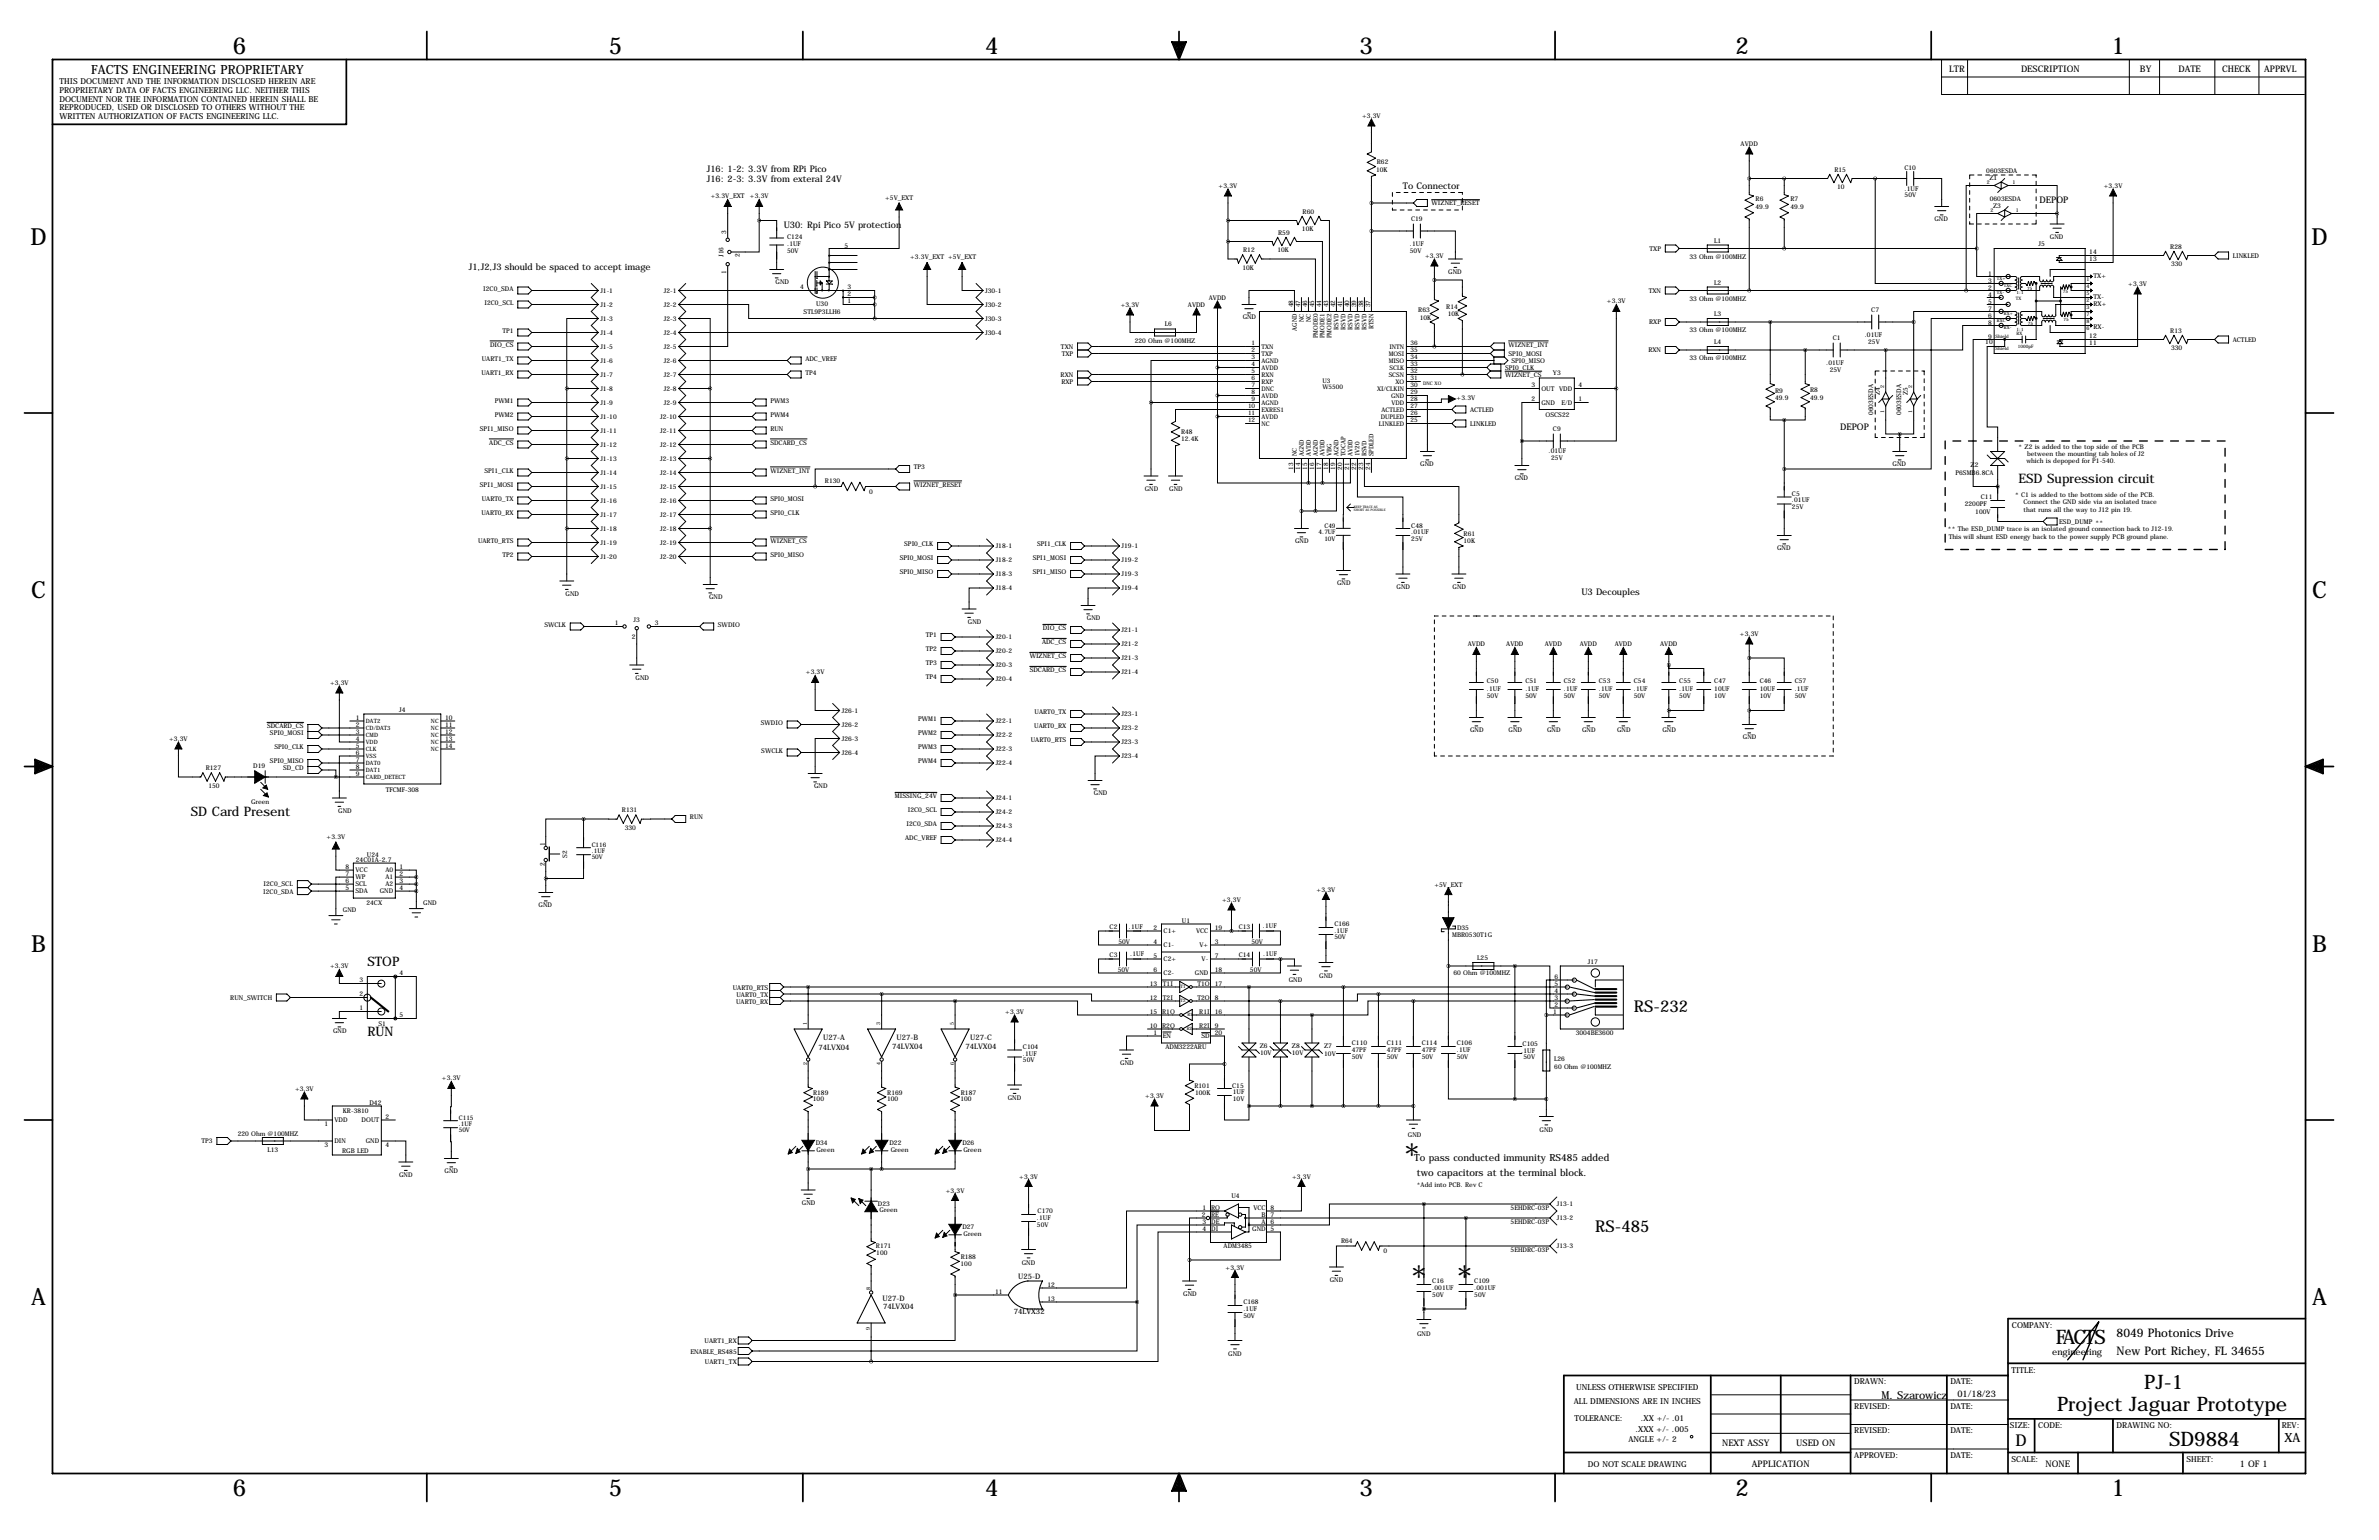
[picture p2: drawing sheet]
<svg xmlns="http://www.w3.org/2000/svg" width="864mm" height="559mm" viewBox="0 0 864 559" stroke-linecap="round" stroke-linejoin="round" font-family="sans-serif">
<defs><g id="words">
<g font-size="11.9">
<text x="509.3" y="422.9">*</text>
<text x="511.8" y="467.4">*</text>
<text x="528.3" y="467.4">*</text>
</g>
<g font-size="8.6">
<text x="84.5" y="19.5">6</text>
<text x="221.1" y="19.5">5</text>
<text x="357.6" y="19.5">4</text>
<text x="493.5" y="19.5">3</text>
<text x="630" y="19.5">2</text>
<text x="766.5" y="19.5">1</text>
<text x="11" y="88.8">D</text>
<text x="839.1" y="88.8">D</text>
<text x="11.3" y="217">C</text>
<text x="839.3" y="217">C</text>
<text x="11.3" y="345.3">B</text>
<text x="839.3" y="345.3">B</text>
<text x="11.3" y="473.6">A</text>
<text x="839.3" y="473.6">A</text>
<text x="84.5" y="542.7">6</text>
<text x="221.1" y="542.7">5</text>
<text x="357.6" y="542.7">4</text>
<text x="493.5" y="542.7">3</text>
<text x="630" y="542.7">2</text>
<text x="766.5" y="542.7">1</text>
</g>
<g font-size="7.3">
<text x="746.3" y="487.6">FACTS</text>
<text x="778.4" y="504">PJ-1</text>
<text x="746.8" y="511.8">Project Jaguar Prototype</text>
<text x="787.4" y="524.5">SD9884</text>
</g>
<g font-size="5.9">
<text x="593.1" y="367">RS-232</text>
<text x="579.1" y="447">RS-485</text>
<text x="731.6" y="524.5">D</text>
</g>
<g font-size="4.7">
<text x="732.8" y="175.3">ESD Supression circuit</text>
<text x="69.3" y="295.9">SD Card Present</text>
<text x="133.3" y="350.5">STOP</text>
<text x="133.3" y="375.9">RUN</text>
</g>
<g font-size="4.6">
<text x="33.1" y="26.7">FACTS ENGINEERING PROPRIETARY</text>
<text x="829.3" y="523.2">XA</text>
</g>
<g font-size="4.3">
<text x="768.3" y="485.1">8049 Photonics Drive</text>
<text x="768.3" y="491.5">New Port Richey, FL 34655</text>
</g>
<text font-size="4" x="683" y="507.5">M. Szarowicz</text>
<g font-size="3.6">
<text x="513.3" y="421.4">To pass conducted immunity RS485 added</text>
<text x="514.3" y="426.7">two capacitors at the terminal block.</text>
</g>
<g font-size="3.3">
<text x="707.6" y="26.1">LTR</text>
<text x="733.7" y="26.1">DESCRIPTION</text>
<text x="776.8" y="26.1">BY</text>
<text x="790.8" y="26.1">DATE</text>
<text x="806.7" y="26.1">CHECK</text>
<text x="821.9" y="26.1">APPRVL</text>
<text x="256.5" y="62.2">J16: 1-2: 3.3V from RPi Pico</text>
<text x="256.5" y="66">J16: 2-3: 3.3V from exteral 24V</text>
<text x="509.3" y="68.6">To Connector</text>
<text x="740.4" y="73.7">DEPOP</text>
<text x="284.5" y="82.6">U30: Rpi Pico 5V protection</text>
<text x="170.2" y="97.8">J1,J2,J3 should be spaced to accept image</text>
<text x="668" y="156">DEPOP</text>
<text x="574" y="215.9">U3 Decouples</text>
<text x="745" y="491.5">engineering</text>
<text x="710.6" y="506.7">01/18/23</text>
<text x="625.1" y="524.5">NEXT ASSY</text>
<text x="652" y="524.5">USED ON</text>
<text x="636" y="532.1">APPLICATION</text>
<text x="742.5" y="532.1">NONE</text>
<text x="813" y="532.1">1 OF 1</text>
</g>
<g font-size="3">
<text x="21.6" y="33.7">PROPRIETARY DATA OF FACTS ENGINEERING LLC. NEITHER THIS</text>
<text x="21.6" y="30.5">THIS DOCUMENT AND THE INFORMATION DISCLOSED HEREIN ARE</text>
<text x="21.6" y="40">REPRODUCED, USED OR DISCLOSED TO OTHERS WITHOUT THE</text>
<text x="21.6" y="36.8">DOCUMENT NOR THE INFORMATION CONTAINED HEREIN SHALL BE</text>
<text x="21.6" y="43.2">WRITTEN AUTHORIZATION OF FACTS ENGINEERING LLC.</text>
<text x="730.4" y="481.8">COMPANY:</text>
<text x="673.1" y="502.3">DRAWN:</text>
<text x="708" y="502.3">DATE:</text>
<text x="730.2" y="498.1">TITLE:</text>
<text x="571.3" y="509.3">ALL DIMENSIONS ARE IN INCHES</text>
<text x="572.2" y="504.2">UNLESS OTHERWISE SPECIFIED</text>
<text x="571.5" y="515.6">TOLERANCE:</text>
<text x="595.6" y="515.6">.XX +/- .01</text>
<text x="673.1" y="511.2">REVISED:</text>
<text x="708" y="511.2">DATE:</text>
<text x="593.7" y="519.4">.XXX +/- .005</text>
<text x="673.1" y="520.1">REVISED:</text>
<text x="708" y="520.1">DATE:</text>
<text x="729.6" y="518.2">SIZE:</text>
<text x="739.9" y="518.2">CODE:</text>
<text x="768.3" y="518.2">DRAWING NO:</text>
<text x="828.3" y="518.2">REV:</text>
<text x="591.2" y="523.2">ANGLE +/- 2</text>
<text x="576.4" y="532.1">DO NOT SCALE DRAWING</text>
<text x="673.1" y="529">APPROVED:</text>
<text x="708" y="529">DATE:</text>
<text x="730.2" y="530.4">SCALE:</text>
<text x="793.7" y="530.4">SHEET:</text>
</g>
<g font-size="2.7">
<text x="298.8" y="377.4">U27-A</text>
<text x="325.5" y="377.4">U27-B</text>
<text x="352.2" y="377.2">U27-C</text>
<text x="297.2" y="381">74LVX04</text>
<text x="323.8" y="380.7">74LVX04</text>
<text x="350.5" y="380.7">74LVX04</text>
<text x="369.6" y="464">U25-D</text>
<text x="320.4" y="472.1">U27-D</text>
<text x="320.5" y="474.9">74LVX04</text>
<text x="368" y="476.9">74LVX32</text>
</g>
<g font-size="2.4">
<text x="494.4" y="42.7">+3.3V</text>
<text x="631.9" y="52.8">AVDD</text>
<text x="499.8" y="59.4">R62</text>
<text x="499.5" y="62.2">10K</text>
<text x="665.9" y="62.2">R15</text>
<text x="691.3" y="61.7">C10</text>
<text x="721.1" y="62.7">0603ESDA</text>
<text x="722.2" y="65.2">Z1</text>
<text x="258" y="71.9">+3.3V_EXT</text>
<text x="272.2" y="71.9">+3.3V</text>
<text x="442.4" y="68.1">+3.3V</text>
<text x="666.9" y="68.6">10</text>
<text x="691.4" y="69.2">.1UF</text>
<text x="691.4" y="71.5">50V</text>
<text x="763.7" y="68.1">+3.3V</text>
<text x="321.3" y="72.4">+5V_EXT</text>
<text x="472.9" y="77.5">R60</text>
<text x="519.7" y="74.5">WIZNET_RESET</text>
<text x="637.3" y="72.9">R6</text>
<text x="637.3" y="75.7">49.9</text>
<text x="650" y="72.9">R7</text>
<text x="650" y="75.7">49.9</text>
<text x="722.3" y="72.9">0603ESDA</text>
<text x="723.5" y="75.3">Z3</text>
<text x="472.6" y="83.8">10K</text>
<text x="512.2" y="80">C19</text>
<text x="702.2" y="80.3">GND</text>
<text x="263.7" y="84.8" transform="rotate(-90 263.7 84.8)">3</text>
<text x="285.7" y="86.6">C124</text>
<text x="285.7" y="89.3">.1UF</text>
<text x="306.6" y="89.9">5</text>
<text x="464" y="85.1">R59</text>
<text x="511.8" y="89.3">.1UF</text>
<text x="622.3" y="88.1">L1</text>
<text x="740" y="89.4">J5</text>
<text x="744.2" y="86.6">GND</text>
<text x="262.6" y="93.3" transform="rotate(-90 262.6 93.3)">J16</text>
<text x="268.6" y="93.3" transform="rotate(-90 268.6 93.3)">2</text>
<text x="285.7" y="91.8">50V</text>
<text x="330.4" y="94">+3.3V_EXT +5V_EXT</text>
<text x="451.3" y="91.4">R12</text>
<text x="463.7" y="91.4">10K</text>
<text x="511.8" y="91.8">50V</text>
<text x="517.3" y="93.5">+3.3V</text>
<text x="598.8" y="91">TXP</text>
<text x="613.2" y="93.9">33 Ohm @100MHZ</text>
<text x="758.4" y="94.7">13</text>
<text x="758.4" y="92.2">14</text>
<text x="787.8" y="90.2">R28</text>
<text x="810.5" y="93.5">LINKLED</text>
<text x="263.7" y="99.4" transform="rotate(-90 263.7 99.4)">1</text>
<text x="451" y="97.8">10K</text>
<text x="525.7" y="99.3">GND</text>
<text x="721.8" y="100.3">1</text>
<text x="760" y="101">TX+</text>
<text x="788.2" y="96.5">330</text>
<text x="175.4" y="105.4">I2C0_SDA</text>
<text x="217.9" y="106.2">J1-1</text>
<text x="241" y="106.2">J2-1</text>
<text x="281.5" y="103.1">GND</text>
<text x="290.5" y="104.9">4</text>
<text x="307.6" y="104.9">3</text>
<text x="307.6" y="107.4">2</text>
<text x="357.6" y="106.2">J30-1</text>
<text x="598.5" y="106.2">TXN</text>
<text x="622.3" y="103.4">L2</text>
<text x="721.8" y="102.8">3</text>
<text x="721.8" y="105.3">2</text>
<text x="721.8" y="107.8">4</text>
<text x="772.6" y="103.6">+3.3V</text>
<text x="175.8" y="110.5">I2C0_SCL</text>
<text x="217.9" y="111.3">J1-2</text>
<text x="241" y="111.3">J2-2</text>
<text x="291.7" y="113.8">STL9P3LLH6</text>
<text x="296.3" y="111">U30</text>
<text x="307.6" y="110">1</text>
<text x="357.6" y="111.3">J30-2</text>
<text x="406.8" y="111.3">+3.3V</text>
<text x="431.2" y="111.3">AVDD</text>
<text x="438.8" y="108.7">AVDD</text>
<text x="514.9" y="113.3">R63</text>
<text x="525" y="112">R14</text>
<text x="583.3" y="110">+3.3V</text>
<text x="613.2" y="109.1">33 Ohm @100MHZ</text>
<text x="679.3" y="113">C7</text>
<text x="721.8" y="110.3">5</text>
<text x="721.8" y="112.9">7</text>
<text x="760" y="111.1">RX+</text>
<text x="760" y="108.6">TX-</text>
<text x="217.9" y="116.4">J1-3</text>
<text x="241" y="116.4">J2-3</text>
<text x="357.6" y="116.4">J30-3</text>
<text x="422.9" y="118.1">L6</text>
<text x="451.1" y="115.8">GND</text>
<text x="515.4" y="116.1">10K</text>
<text x="525.5" y="114.8">10K</text>
<text x="598.7" y="117.7">RXP</text>
<text x="622.3" y="114.8">L3</text>
<text x="721.8" y="115.4">6</text>
<text x="721.8" y="117.9">8</text>
<text x="760" y="119.3">RX-</text>
<text x="177.9" y="125.7">DIO_CS</text>
<text x="182.4" y="120.6">TP1</text>
<text x="217.9" y="121.5">J1-4</text>
<text x="241" y="121.5">J2-4</text>
<text x="357.6" y="121.5">J30-4</text>
<text x="411.9" y="124.3">220 Ohm @100MHZ</text>
<text x="547.6" y="125.7">WIZNET_INT</text>
<text x="613.2" y="120.5">33 Ohm @100MHZ</text>
<text x="622.3" y="125">L4</text>
<text x="665.3" y="123.2">C1</text>
<text x="676.9" y="122.3">.01UF</text>
<text x="678.2" y="124.9">25V</text>
<text x="720.7" y="125">10</text>
<text x="721.8" y="122.9">9</text>
<text x="758.4" y="125.2">11</text>
<text x="758.4" y="122.7">12</text>
<text x="787.8" y="120.6">R13</text>
<text x="810.5" y="124">ACTLED</text>
<text x="174.9" y="130.8">UART1_TX</text>
<text x="217.9" y="126.6">J1-5</text>
<text x="217.9" y="131.6">J1-6</text>
<text x="241" y="126.6">J2-5</text>
<text x="241" y="131.6">J2-6</text>
<text x="292.4" y="130.8">ADC_VREF</text>
<text x="385.2" y="126.6">TXN</text>
<text x="385.4" y="129.1">TXP</text>
<text x="547.6" y="129.1">SPI0_MOSI</text>
<text x="548.6" y="131.6">SPI0_MISO</text>
<text x="598.4" y="127.8">RXN</text>
<text x="613.2" y="130.7">33 Ohm @100MHZ</text>
<text x="788.2" y="127">330</text>
<text x="174.8" y="135.9">UART1_RX</text>
<text x="217.9" y="136.7">J1-7</text>
<text x="241" y="136.7">J2-7</text>
<text x="292.4" y="135.9">TP4</text>
<text x="385" y="136.7">RXN</text>
<text x="546.4" y="134.2">SPI0_CLK</text>
<text x="546.4" y="136.7">WIZNET_CS</text>
<text x="563.7" y="135.9">Y3</text>
<text x="662.9" y="132.5">.01UF</text>
<text x="664.2" y="135">25V</text>
<text x="217.9" y="141.8">J1-8</text>
<text x="241" y="141.8">J2-8</text>
<text x="385.3" y="139.3">RXP</text>
<text x="555.9" y="140.5">3</text>
<text x="559.6" y="141.8">OUT VDD</text>
<text x="573" y="140.5">4</text>
<text x="644.4" y="142.5">R9</text>
<text x="657.1" y="142.2">R8</text>
<text x="682.4" y="143.4" transform="rotate(-90 682.4 143.4)">Z4</text>
<text x="692.5" y="143.4" transform="rotate(-90 692.5 143.4)">Z5</text>
<text x="179.6" y="146.1">PWM1</text>
<text x="217.9" y="146.9">J1-9</text>
<text x="241" y="146.9">J2-9</text>
<text x="279.7" y="146.1">PWM3</text>
<text x="528.7" y="145.2">+3.3V</text>
<text x="533.7" y="149.4">ACTLED</text>
<text x="555.9" y="145.5">2</text>
<text x="559.6" y="146.9">GND</text>
<text x="566.8" y="146.9">E/D</text>
<text x="573" y="145.5">1</text>
<text x="644.4" y="145.3">49.9</text>
<text x="657.1" y="145">49.9</text>
<text x="179.6" y="151.1">PWM2</text>
<text x="217.9" y="152">J1-10</text>
<text x="239.6" y="152">J2-10</text>
<text x="279.7" y="151.1">PWM4</text>
<text x="533.7" y="154.5">LINKLED</text>
<text x="561.1" y="151.3">OSCS22</text>
<text x="680" y="150.7" transform="rotate(-90 680 150.7)">0603ESDA</text>
<text x="690.1" y="150.7" transform="rotate(-90 690.1 150.7)">0603ESDA</text>
<text x="174.2" y="156.2">SPI1_MISO</text>
<text x="177.6" y="161.3">ADC_CS</text>
<text x="217.9" y="157">J1-11</text>
<text x="239.6" y="157">J2-11</text>
<text x="279.7" y="161.3">SDCARD_CS</text>
<text x="279.7" y="156.2">RUN</text>
<text x="428.8" y="157.4">R48</text>
<text x="428.8" y="160.2">12.4K</text>
<text x="563.7" y="156.2">C9</text>
<text x="217.9" y="162.1">J1-12</text>
<text x="217.9" y="167.2">J1-13</text>
<text x="239.6" y="162.1">J2-12</text>
<text x="239.6" y="167.2">J2-13</text>
<text x="562.1" y="164.5">.01UF</text>
<text x="563.1" y="166.8">25V</text>
<text x="732.8" y="163.1">* Z2 is added to the top side of the PCB</text>
<text x="735.6" y="167.9">which is depoped for P1-540.</text>
<text x="735.8" y="165.4">between the mounting tab holes of J2</text>
<text x="175.8" y="171.4">SPI1_CLK</text>
<text x="217.9" y="172.3">J1-14</text>
<text x="239.6" y="172.3">J2-14</text>
<text x="279.7" y="171.4">WIZNET_INT</text>
<text x="331.7" y="170.2">TP3</text>
<text x="515.6" y="169.2">GND</text>
<text x="687" y="169.2">GND</text>
<text x="709.9" y="172.2">P6SMB6.8CA</text>
<text x="715.4" y="169.3">Z2</text>
<text x="174.2" y="176.5">SPI1_MOSI</text>
<text x="217.9" y="177.4">J1-15</text>
<text x="239.6" y="177.4">J2-15</text>
<text x="299.5" y="175.3">R130</text>
<text x="315.6" y="179.1">0</text>
<text x="331.7" y="176.5">WIZNET_RESET</text>
<text x="415.5" y="178.1">GND</text>
<text x="424.4" y="178.1">GND</text>
<text x="549.8" y="174.2">GND</text>
<text x="174.9" y="181.6">UART0_TX</text>
<text x="217.9" y="182.4">J1-16</text>
<text x="239.6" y="182.4">J2-16</text>
<text x="279.7" y="181.6">SPI0_MOSI</text>
<text x="650.5" y="180.1">C5</text>
<text x="650.5" y="182.3">.01UF</text>
<text x="650.5" y="184.8">25V</text>
<text x="713.2" y="183.5">2200PF</text>
<text x="719.1" y="181">C11</text>
<text x="731.5" y="180.3">* C1 is added to the bottom side of the PCB.</text>
<text x="734.6" y="182.9">Connect the GND side via an isolated trace</text>
<text x="734.6" y="185.7">that runs all the way to J12 pin 19.</text>
<text x="174.8" y="186.7">UART0_RX</text>
<text x="217.9" y="187.5">J1-17</text>
<text x="239.6" y="187.5">J2-17</text>
<text x="279.7" y="186.7">SPI0_CLK</text>
<text x="512.3" y="191.5">C48</text>
<text x="717" y="186.4">100V</text>
<text x="747.5" y="190.2">ESD_DUMP **</text>
<text x="173.5" y="196.8">UART0_RTS</text>
<text x="217.9" y="192.6">J1-18</text>
<text x="217.9" y="197.7">J1-19</text>
<text x="239.6" y="192.6">J2-18</text>
<text x="239.6" y="197.7">J2-19</text>
<text x="279.7" y="196.8">WIZNET_CS</text>
<text x="470.2" y="197.1">GND</text>
<text x="512.3" y="193.7">.01UF</text>
<text x="512.3" y="196.2">25V</text>
<text x="531.3" y="194.3">R61</text>
<text x="531.3" y="197.1">10K</text>
<text x="707.1" y="192.8">** The ESD_DUMP trace is an isolated ground connection back to J12-19.</text>
<text x="707.4" y="195.6">This will shunt ESD energy back to the power supply PCB ground plane.</text>
<text x="182.4" y="201.9">TP2</text>
<text x="217.9" y="202.8">J1-20</text>
<text x="239.6" y="202.8">J2-20</text>
<text x="279.7" y="201.9">SPI0_MISO</text>
<text x="326.6" y="203.2">SPI0_MOSI</text>
<text x="328.2" y="198.1">SPI0_CLK</text>
<text x="361.4" y="199">J18-1</text>
<text x="374.9" y="203.2">SPI1_MOSI</text>
<text x="376.5" y="198.1">SPI1_CLK</text>
<text x="407.2" y="199">J19-1</text>
<text x="645.1" y="199.6">GND</text>
<text x="326.6" y="208.3">SPI0_MISO</text>
<text x="361.4" y="204">J18-2</text>
<text x="361.4" y="209.1">J18-3</text>
<text x="374.9" y="208.3">SPI1_MISO</text>
<text x="407.2" y="204">J19-2</text>
<text x="407.2" y="209.1">J19-3</text>
<text x="361.4" y="214.2">J18-4</text>
<text x="407.2" y="214.2">J19-4</text>
<text x="485.4" y="212.3">GND</text>
<text x="507" y="213.6">GND</text>
<text x="527.3" y="213.6">GND</text>
<text x="205.3" y="216.2">GND</text>
<text x="257.4" y="217.4">GND</text>
<text x="197.6" y="227.3">SWCLK</text>
<text x="223.2" y="226.8">1</text>
<text x="230" y="225.8">J3</text>
<text x="237.7" y="226.8">3</text>
<text x="260.6" y="227.3">SWDIO</text>
<text x="351.4" y="226.3">GND</text>
<text x="394.6" y="225">GND</text>
<text x="229.3" y="231.7">2</text>
<text x="336" y="231.1">TP1</text>
<text x="361.4" y="232">J20-1</text>
<text x="378.3" y="233.7">ADC_CS</text>
<text x="378.5" y="228.6">DIO_CS</text>
<text x="407.2" y="229.4">J21-1</text>
<text x="631.6" y="230.6">+3.3V</text>
<text x="336" y="236.2">TP2</text>
<text x="361.4" y="237.1">J20-2</text>
<text x="373.8" y="238.8">WIZNET_CS</text>
<text x="407.2" y="234.5">J21-2</text>
<text x="407.2" y="239.6">J21-3</text>
<text x="532.8" y="234.4">AVDD</text>
<text x="546.8" y="234.4">AVDD</text>
<text x="560.8" y="234.4">AVDD</text>
<text x="573.5" y="234.4">AVDD</text>
<text x="586.2" y="234.4">AVDD</text>
<text x="602.7" y="234.4">AVDD</text>
<text x="292.5" y="244.6">+3.3V</text>
<text x="336" y="241.3">TP3</text>
<text x="361.4" y="242.1">J20-3</text>
<text x="373.8" y="243.8">SDCARD_CS</text>
<text x="407.2" y="244.7">J21-4</text>
<text x="119.8" y="248.4">+3.3V</text>
<text x="230.7" y="246.6">GND</text>
<text x="336" y="246.4">TP4</text>
<text x="361.4" y="247.2">J20-4</text>
<text x="539.7" y="247.9">C50</text>
<text x="539.7" y="250.6">.1UF</text>
<text x="553.7" y="247.9">C51</text>
<text x="553.7" y="250.6">.1UF</text>
<text x="567.7" y="247.9">C52</text>
<text x="567.7" y="250.6">.1UF</text>
<text x="580.4" y="247.9">C53</text>
<text x="580.4" y="250.6">.1UF</text>
<text x="593.1" y="247.9">C54</text>
<text x="593.1" y="250.6">.1UF</text>
<text x="609.6" y="247.9">C55</text>
<text x="609.6" y="250.6">.1UF</text>
<text x="622.3" y="247.9">C47</text>
<text x="622.3" y="250.6">10UF</text>
<text x="638.8" y="247.9">C46</text>
<text x="638.8" y="250.6">10UF</text>
<text x="651.5" y="247.9">C57</text>
<text x="651.5" y="250.6">.1UF</text>
<text x="539.7" y="253.1">50V</text>
<text x="553.7" y="253.1">50V</text>
<text x="567.7" y="253.1">50V</text>
<text x="580.4" y="253.1">50V</text>
<text x="593.1" y="253.1">50V</text>
<text x="609.6" y="253.1">50V</text>
<text x="622.3" y="253.1">10V</text>
<text x="638.8" y="253.1">10V</text>
<text x="651.5" y="253.1">50V</text>
<text x="129.2" y="261.1">1</text>
<text x="129.2" y="263.7">2</text>
<text x="144.9" y="258.3">J4</text>
<text x="161.5" y="261.1">10</text>
<text x="161.5" y="263.7">11</text>
<text x="276.2" y="262.9">SWDIO</text>
<text x="305.6" y="258.6">J26-1</text>
<text x="305.6" y="263.7">J26-2</text>
<text x="333.3" y="261.6">PWM1</text>
<text x="361.4" y="262.5">J22-1</text>
<text x="375.6" y="259.1">UART0_TX</text>
<text x="407.2" y="259.9">J23-1</text>
<text x="61.4" y="268.7">+3.3V</text>
<text x="96.9" y="264.2">SDCARD_CS</text>
<text x="98" y="266.7">SPI0_MOSI</text>
<text x="129.2" y="266.2">3</text>
<text x="129.2" y="268.7">4</text>
<text x="161.5" y="266.2">12</text>
<text x="161.5" y="268.7">13</text>
<text x="305.6" y="268.8">J26-3</text>
<text x="333.3" y="266.7">PWM2</text>
<text x="361.4" y="267.5">J22-2</text>
<text x="374.2" y="269.2">UART0_RTS</text>
<text x="375.4" y="264.2">UART0_RX</text>
<text x="407.2" y="265">J23-2</text>
<text x="533.7" y="265.7">GND</text>
<text x="547.6" y="265.7">GND</text>
<text x="561.6" y="265.7">GND</text>
<text x="574.3" y="265.7">GND</text>
<text x="587" y="265.7">GND</text>
<text x="603.5" y="265.7">GND</text>
<text x="632.7" y="268.2">GND</text>
<text x="99.6" y="271.8">SPI0_CLK</text>
<text x="129.2" y="271.3">5</text>
<text x="129.2" y="273.8">6</text>
<text x="161.5" y="271.3">14</text>
<text x="276.3" y="273.1">SWCLK</text>
<text x="305.6" y="273.9">J26-4</text>
<text x="333.3" y="271.8">PWM3</text>
<text x="361.4" y="272.6">J22-3</text>
<text x="407.2" y="270.1">J23-3</text>
<text x="407.2" y="275.2">J23-4</text>
<text x="74.7" y="279.4">R127</text>
<text x="91.9" y="278.8">D19</text>
<text x="98" y="276.9">SPI0_MISO</text>
<text x="102.8" y="279.4">SD_CD</text>
<text x="129.2" y="276.4">7</text>
<text x="129.2" y="278.9">8</text>
<text x="129.2" y="281.4">9</text>
<text x="333.3" y="276.9">PWM4</text>
<text x="361.4" y="277.7">J22-4</text>
<text x="75.7" y="285.8">150</text>
<text x="140" y="287.3">TFCMF-308</text>
<text x="295.5" y="286">GND</text>
<text x="91.2" y="291.6">Green</text>
<text x="324.9" y="289.6">MISSING_24V</text>
<text x="361.4" y="290.4">J24-1</text>
<text x="397.1" y="288.5">GND</text>
<text x="122.8" y="294.9">GND</text>
<text x="225.8" y="294.7">R131</text>
<text x="250.4" y="297.2">RUN</text>
<text x="329.1" y="299.7">I2C0_SDA</text>
<text x="329.5" y="294.6">I2C0_SCL</text>
<text x="361.4" y="295.5">J24-2</text>
<text x="118.5" y="304.3">+3.3V</text>
<text x="226.8" y="301">330</text>
<text x="328.6" y="304.8">ADC_VREF</text>
<text x="361.4" y="300.6">J24-3</text>
<text x="361.4" y="305.6">J24-4</text>
<text x="133.2" y="310.9">U24</text>
<text x="197.8" y="306.8" transform="rotate(-90 197.8 306.8)">1</text>
<text x="205.9" y="311.2" transform="rotate(-90 205.9 311.2)">S2</text>
<text x="125.4" y="315.2">8</text>
<text x="125.4" y="317.8">7</text>
<text x="129" y="316.6">VCC</text>
<text x="129.2" y="312.8">24C01A-2.7</text>
<text x="139.9" y="316.6">A0</text>
<text x="145" y="315.2">1</text>
<text x="145" y="317.8">2</text>
<text x="197.8" y="314.3" transform="rotate(-90 197.8 314.3)">2</text>
<text x="95.7" y="321.5">I2C0_SCL</text>
<text x="125.4" y="320.3">6</text>
<text x="125.4" y="322.8">5</text>
<text x="129" y="319.1">WP</text>
<text x="129" y="321.6">SCL</text>
<text x="139.9" y="319.1">A1</text>
<text x="139.9" y="321.6">A2</text>
<text x="145" y="320.3">3</text>
<text x="145" y="322.8">4</text>
<text x="477.9" y="323.6">+3.3V</text>
<text x="520.7" y="321.8">+5V_EXT</text>
<text x="95.6" y="324.4">I2C0_SDA</text>
<text x="129" y="324.2">SDA</text>
<text x="133" y="328.6">24CX</text>
<text x="137.9" y="324.2">GND</text>
<text x="153.7" y="328.4">GND</text>
<text x="195.5" y="329.2">GND</text>
<text x="443.6" y="327.4">+3.3V</text>
<text x="124.5" y="331">GND</text>
<text x="429" y="334.8">U1</text>
<text x="402.8" y="336.9">C2</text>
<text x="409.8" y="337">.1UF</text>
<text x="418.8" y="337.3">2</text>
<text x="422.4" y="338.7">C1+</text>
<text x="434.2" y="338.7">VCC</text>
<text x="440.9" y="337.3">19</text>
<text x="449.7" y="336.9">C13</text>
<text x="458.5" y="336.7">.1UF</text>
<text x="484.4" y="336">C166</text>
<text x="484.4" y="338.6">.1UF</text>
<text x="484.4" y="340.8">50V</text>
<text x="527.1" y="340.1">MBR0530T1G</text>
<text x="528.9" y="337.3">D35</text>
<text x="402.8" y="347.1">C3</text>
<text x="406" y="342.6">50V</text>
<text x="410.3" y="347">.1UF</text>
<text x="418.8" y="347.5">5</text>
<text x="418.8" y="342.4">4</text>
<text x="422.4" y="343.7">C1-</text>
<text x="435.4" y="343.7">V+</text>
<text x="440.9" y="347.5">7</text>
<text x="440.9" y="342.4">3</text>
<text x="449.7" y="347.1">C14</text>
<text x="454.3" y="342.6">50V</text>
<text x="458.6" y="346.8">.1UF</text>
<text x="119.8" y="351.3">+3.3V</text>
<text x="145" y="353.8">4</text>
<text x="405.7" y="352.6">50V</text>
<text x="418.8" y="352.6">6</text>
<text x="422.4" y="353.9">C2-</text>
<text x="422.4" y="348.8">C2+</text>
<text x="433.8" y="353.9">GND</text>
<text x="436.2" y="348.8">V-</text>
<text x="440.9" y="352.6">18</text>
<text x="453.8" y="352.8">50V</text>
<text x="527.6" y="354">60 Ohm @100MHZ</text>
<text x="536.3" y="348.5">L25</text>
<text x="576.4" y="349.8">J17</text>
<text x="130.5" y="356.4">3</text>
<text x="266" y="359.2">UART0_RTS</text>
<text x="417.4" y="357.6">13</text>
<text x="422.1" y="357.7">T1I</text>
<text x="434.7" y="357.7">T1O</text>
<text x="440.9" y="357.6">17</text>
<text x="467.8" y="356.3">GND</text>
<text x="478.9" y="354.8">GND</text>
<text x="564.3" y="355.3">6</text>
<text x="564.3" y="357.9">5</text>
<text x="83.6" y="362.8">RUN_SWITCH</text>
<text x="130.5" y="361.4">2</text>
<text x="267.2" y="364.2">UART0_RX</text>
<text x="267.3" y="361.7">UART0_TX</text>
<text x="417.4" y="362.7">12</text>
<text x="422.1" y="362.8">T2I</text>
<text x="434.7" y="362.8">T2O</text>
<text x="440.9" y="362.7">8</text>
<text x="564.3" y="360.4">4</text>
<text x="564.3" y="363">3</text>
<text x="564.3" y="365.3">2</text>
<text x="130.5" y="366.5">1</text>
<text x="145" y="369.1">5</text>
<text x="364.9" y="368">+3.3V</text>
<text x="417.4" y="367.8">15</text>
<text x="421.9" y="367.9">R1O</text>
<text x="435.4" y="367.9">R1I</text>
<text x="440.9" y="367.8">16</text>
<text x="563.8" y="368">1</text>
<text x="120.9" y="374.9">GND</text>
<text x="137.4" y="372.4">S1</text>
<text x="417.4" y="372.9">10</text>
<text x="418.8" y="375.4">1</text>
<text x="421.9" y="372.9">R2O</text>
<text x="422.1" y="376.5">EN</text>
<text x="435.4" y="372.9">R2I</text>
<text x="436.2" y="376.8">SD</text>
<text x="440.9" y="372.9">9</text>
<text x="440.9" y="375.4">20</text>
<text x="572" y="375.7">3004BE3600</text>
<text x="371.3" y="380.5">C104</text>
<text x="371.3" y="383">.1UF</text>
<text x="423.1" y="380.6">ADM3222ARU</text>
<text x="457.3" y="380.4">Z6</text>
<text x="457.4" y="383">10V</text>
<text x="469" y="383">10V</text>
<text x="469" y="380.4">Z8</text>
<text x="480.7" y="380.4">Z7</text>
<text x="480.7" y="383.1">10V</text>
<text x="490.7" y="379.2">C110</text>
<text x="490.7" y="381.8">47PF</text>
<text x="503.4" y="379.2">C111</text>
<text x="503.4" y="381.8">47PF</text>
<text x="516.1" y="379.2">C114</text>
<text x="516.1" y="381.8">47PF</text>
<text x="528.8" y="379.2">C106</text>
<text x="528.8" y="381.8">.1UF</text>
<text x="552.2" y="382">.1UF</text>
<text x="552.7" y="379.5">C105</text>
<text x="371.3" y="385.5">50V</text>
<text x="406.7" y="386.3">GND</text>
<text x="490.7" y="384.2">50V</text>
<text x="503.4" y="384.2">50V</text>
<text x="516.1" y="384.2">50V</text>
<text x="528.8" y="384.2">50V</text>
<text x="553.1" y="384.2">50V</text>
<text x="564.2" y="385.1">L26</text>
<text x="564.2" y="388">60 Ohm @100MHZ</text>
<text x="107.1" y="395.7">+3.3V</text>
<text x="160.4" y="391.9">+3.3V</text>
<text x="433.6" y="394.9">R101</text>
<text x="447.3" y="394.7">C15</text>
<text x="134.1" y="400.8">D42</text>
<text x="295.1" y="399.6">100</text>
<text x="295.2" y="397.3">R189</text>
<text x="322" y="399.6">100</text>
<text x="322.1" y="397.2">R169</text>
<text x="348.6" y="399.6">100</text>
<text x="348.8" y="397.2">R187</text>
<text x="365.9" y="399.3">GND</text>
<text x="415.7" y="398.5">+3.3V</text>
<text x="433.8" y="397.4">100K</text>
<text x="447.5" y="397">1UF</text>
<text x="447.5" y="399.4">10V</text>
<text x="121.4" y="407.2">VDD</text>
<text x="124.5" y="403.7">KR-3810</text>
<text x="131.3" y="407.2">DOUT</text>
<text x="140" y="405.9">2</text>
<text x="86.3" y="412.1">220 Ohm @100MHZ</text>
<text x="117.8" y="408.6">1</text>
<text x="511.1" y="412.4">GND</text>
<text x="558.9" y="410.7">GND</text>
<text x="73.1" y="414.9">TP3</text>
<text x="97.1" y="417.8">L13</text>
<text x="117.8" y="416.2">3</text>
<text x="121.4" y="414.9">DIN</text>
<text x="124.2" y="418.3">RGB LED</text>
<text x="132.8" y="414.9">GND</text>
<text x="140" y="416.2">4</text>
<text x="296.1" y="415.4">D34</text>
<text x="296.4" y="418.1">Green</text>
<text x="322.9" y="415.4">D22</text>
<text x="323.3" y="418">Green</text>
<text x="349.4" y="415.5">D26</text>
<text x="349.7" y="418.2">Green</text>
<text x="161.4" y="425.7">GND</text>
<text x="144.9" y="427">GND</text>
<text x="370" y="427.7">+3.3V</text>
<text x="469" y="427.7">+3.3V</text>
<text x="514.3" y="430.5">*Add into PCB. Rev C</text>
<text x="291.1" y="437.1">GND</text>
<text x="318.7" y="437.7">D23</text>
<text x="343.3" y="432.8">+3.3V</text>
<text x="447" y="434.8">U4</text>
<text x="565.1" y="437.7">J13-1</text>
<text x="319.3" y="439.9">Green</text>
<text x="376.4" y="442.7">.1UF</text>
<text x="376.7" y="440.2">C170</text>
<text x="436.3" y="441.6">2</text>
<text x="436.5" y="438.9">1</text>
<text x="436.5" y="444">3</text>
<text x="439.7" y="439">RO</text>
<text x="439.7" y="441.5">RE</text>
<text x="455" y="439">VCC</text>
<text x="458" y="441.5">B</text>
<text x="461.3" y="438.9">8</text>
<text x="461.3" y="441.5">7</text>
<text x="461.3" y="444">6</text>
<text x="548.4" y="439.2">5EHDRC-03P</text>
<text x="565.1" y="442.8">J13-2</text>
<text x="349.4" y="446">D27</text>
<text x="349.8" y="448.7">Green</text>
<text x="376.4" y="445.1">50V</text>
<text x="436.5" y="446.5">4</text>
<text x="439.7" y="444.1">DE</text>
<text x="439.7" y="446.6">DI</text>
<text x="454.6" y="446.9">GND</text>
<text x="458" y="444.1">A</text>
<text x="461.3" y="446.5">5</text>
<text x="548.4" y="444.2">5EHDRC-03P</text>
<text x="318" y="452.9">R171</text>
<text x="318.1" y="455.4">100</text>
<text x="444.2" y="452.8">ADM3485</text>
<text x="486.8" y="450.8">R64</text>
<text x="502.2" y="454.7">0</text>
<text x="548.4" y="454.4">5EHDRC-03P</text>
<text x="565.1" y="453">J13-3</text>
<text x="348.7" y="459.2">100</text>
<text x="348.8" y="456.9">R188</text>
<text x="370.9" y="459">GND</text>
<text x="444.9" y="460.8">+3.3V</text>
<text x="380.2" y="467">12</text>
<text x="482.7" y="465.3">GND</text>
<text x="519.9" y="465.6">C16</text>
<text x="535.2" y="465.6">C109</text>
<text x="361.3" y="469.5">11</text>
<text x="380.2" y="472.1">13</text>
<text x="429.5" y="470.2">GND</text>
<text x="451.4" y="473.2">C168</text>
<text x="519.9" y="468.1">.001UF</text>
<text x="519.9" y="470.5">50V</text>
<text x="535.2" y="468.1">.001UF</text>
<text x="535.2" y="470.5">50V</text>
<text x="451.4" y="475.7">.1UF</text>
<text x="451.4" y="478.2">50V</text>
<text x="514.4" y="484.9">GND</text>
<text x="250.6" y="491.2">ENABLE_RS485</text>
<text x="255.8" y="487.4">UART1_RX</text>
<text x="445.9" y="492">GND</text>
<text x="255.9" y="495">UART1_TX</text>
</g>
<g font-size="2.3">
<text x="469.4" y="111.5" transform="rotate(-90 469.4 111.5)">48</text>
<text x="471.9" y="111.5" transform="rotate(-90 471.9 111.5)">47</text>
<text x="474.5" y="111.5" transform="rotate(-90 474.5 111.5)">46</text>
<text x="477" y="111.5" transform="rotate(-90 477 111.5)">45</text>
<text x="479.6" y="111.5" transform="rotate(-90 479.6 111.5)">44</text>
<text x="482.1" y="111.5" transform="rotate(-90 482.1 111.5)">43</text>
<text x="484.6" y="111.5" transform="rotate(-90 484.6 111.5)">42</text>
<text x="487.2" y="111.5" transform="rotate(-90 487.2 111.5)">41</text>
<text x="489.7" y="111.5" transform="rotate(-90 489.7 111.5)">40</text>
<text x="492.3" y="111.5" transform="rotate(-90 492.3 111.5)">39</text>
<text x="494.8" y="111.5" transform="rotate(-90 494.8 111.5)">38</text>
<text x="497.3" y="111.5" transform="rotate(-90 497.3 111.5)">37</text>
<text x="470.7" y="120" transform="rotate(-90 470.7 120)">AGND</text>
<text x="473.2" y="116.8" transform="rotate(-90 473.2 116.8)">NC</text>
<text x="475.8" y="116.8" transform="rotate(-90 475.8 116.8)">NC</text>
<text x="485.9" y="119.6" transform="rotate(-90 485.9 119.6)">RSVD</text>
<text x="488.5" y="119.6" transform="rotate(-90 488.5 119.6)">RSVD</text>
<text x="491" y="119.6" transform="rotate(-90 491 119.6)">RSVD</text>
<text x="493.6" y="119.6" transform="rotate(-90 493.6 119.6)">RSVD</text>
<text x="496.1" y="119.6" transform="rotate(-90 496.1 119.6)">RSVD</text>
<text x="498.6" y="119.5" transform="rotate(-90 498.6 119.5)">RTSN</text>
<text x="454.4" y="125.2">1</text>
<text x="478.3" y="122.8" transform="rotate(-90 478.3 122.8)">PMODE0</text>
<text x="480.9" y="122.8" transform="rotate(-90 480.9 122.8)">PMODE1</text>
<text x="483.4" y="122.8" transform="rotate(-90 483.4 122.8)">PMODE2</text>
<text x="512.1" y="125.2">36</text>
<text x="454.4" y="127.8">2</text>
<text x="454.4" y="130.3">3</text>
<text x="458" y="126.5">TXN</text>
<text x="458" y="129.1">TXP</text>
<text x="458" y="131.6">AGND</text>
<text x="504.1" y="129.1">MOSI</text>
<text x="504.1" y="131.6">MISO</text>
<text x="504.4" y="126.5">INTN</text>
<text x="512.1" y="127.8">35</text>
<text x="512.1" y="130.3">34</text>
<text x="454.4" y="132.8">4</text>
<text x="454.4" y="135.4">5</text>
<text x="454.4" y="137.9">6</text>
<text x="458" y="134.2">AVDD</text>
<text x="458" y="136.7">RXN</text>
<text x="504.1" y="136.7">SCSN</text>
<text x="504.4" y="134.2">SCLK</text>
<text x="512.1" y="132.8">33</text>
<text x="512.1" y="135.4">32</text>
<text x="512.1" y="137.9">31</text>
<text x="454.4" y="140.5">7</text>
<text x="454.4" y="143">8</text>
<text x="458" y="139.2">RXP</text>
<text x="458" y="141.8">DNC</text>
<text x="480.1" y="138.9">U3</text>
<text x="480.1" y="141.1">W5500</text>
<text x="499.9" y="141.8">XI/CLKIN</text>
<text x="506.6" y="139.2">XO</text>
<text x="512.1" y="140.5">30</text>
<text x="512.1" y="143">29</text>
<text x="453" y="148.1">10</text>
<text x="454.4" y="145.5">9</text>
<text x="458" y="144.3">AVDD</text>
<text x="458" y="146.9">AGND</text>
<text x="458" y="149.4">EXRES1</text>
<text x="501.5" y="149.4">ACTLED</text>
<text x="505" y="144.3">GND</text>
<text x="505.2" y="146.9">VDD</text>
<text x="512.1" y="145.5">28</text>
<text x="512.1" y="148.1">27</text>
<text x="453" y="150.6">11</text>
<text x="453" y="153.2">12</text>
<text x="458" y="151.9">AVDD</text>
<text x="458" y="154.5">NC</text>
<text x="500.6" y="154.5">LINKLED</text>
<text x="501.2" y="151.9">DUPLED</text>
<text x="512.1" y="150.6">26</text>
<text x="512.1" y="153.2">25</text>
<text x="470.7" y="165.6" transform="rotate(-90 470.7 165.6)">NC</text>
<text x="473.2" y="165.6" transform="rotate(-90 473.2 165.6)">AGND</text>
<text x="475.8" y="165.6" transform="rotate(-90 475.8 165.6)">AVDD</text>
<text x="478.3" y="165.6" transform="rotate(-90 478.3 165.6)">AGND</text>
<text x="480.9" y="165.6" transform="rotate(-90 480.9 165.6)">AVDD</text>
<text x="483.4" y="165.6" transform="rotate(-90 483.4 165.6)">VBG</text>
<text x="485.9" y="165.6" transform="rotate(-90 485.9 165.6)">AGND</text>
<text x="488.5" y="165.6" transform="rotate(-90 488.5 165.6)">TOCAP</text>
<text x="491" y="165.6" transform="rotate(-90 491 165.6)">AVDD</text>
<text x="493.6" y="165.6" transform="rotate(-90 493.6 165.6)">1V20</text>
<text x="496.1" y="165.6" transform="rotate(-90 496.1 165.6)">RSVD</text>
<text x="498.6" y="165.6" transform="rotate(-90 498.6 165.6)">SPDLED</text>
<text x="469.4" y="170.5" transform="rotate(-90 469.4 170.5)">13</text>
<text x="471.9" y="170.5" transform="rotate(-90 471.9 170.5)">14</text>
<text x="474.5" y="170.5" transform="rotate(-90 474.5 170.5)">15</text>
<text x="477" y="170.5" transform="rotate(-90 477 170.5)">16</text>
<text x="479.6" y="170.5" transform="rotate(-90 479.6 170.5)">17</text>
<text x="482.1" y="170.5" transform="rotate(-90 482.1 170.5)">18</text>
<text x="484.6" y="170.5" transform="rotate(-90 484.6 170.5)">19</text>
<text x="487.2" y="170.5" transform="rotate(-90 487.2 170.5)">20</text>
<text x="489.7" y="170.5" transform="rotate(-90 489.7 170.5)">21</text>
<text x="492.3" y="170.5" transform="rotate(-90 492.3 170.5)">22</text>
<text x="494.8" y="170.5" transform="rotate(-90 494.8 170.5)">23</text>
<text x="497.3" y="170.5" transform="rotate(-90 497.3 170.5)">24</text>
<text x="480.8" y="191.5">C49</text>
<text x="478.6" y="193.6">4.7UF</text>
<text x="480.8" y="196.1">10V</text>
<text x="214.8" y="307.3">C116</text>
<text x="214.8" y="309.6">.1UF</text>
<text x="214.8" y="311.7">50V</text>
<text x="166.5" y="406.3">C115</text>
<text x="166.5" y="408.6">.1UF</text>
<text x="166.5" y="410.8">50V</text>
</g>
<g font-size="2.1">
<text x="132.8" y="262.4">DAT2</text>
<text x="156.4" y="262.4">NC</text>
<text x="132.8" y="264.9">CD/DAT3</text>
<text x="132.8" y="267.4">CMD</text>
<text x="132.8" y="270">VDD</text>
<text x="156.4" y="264.9">NC</text>
<text x="156.4" y="267.4">NC</text>
<text x="156.4" y="270">NC</text>
<text x="132.8" y="272.5">CLK</text>
<text x="132.8" y="275.1">VSS</text>
<text x="156.4" y="272.5">NC</text>
<text x="132.8" y="277.6">DAT0</text>
<text x="132.8" y="280.1">DAT1</text>
<text x="132.8" y="282.7">CARD_DETECT</text>
</g>
<g font-size="1.9">
<text x="721.3" y="66.8">2</text>
<text x="730.5" y="66.8">1</text>
<text x="722.6" y="77">2</text>
<text x="731.8" y="77">1</text>
<text x="757.4" y="101.9">1</text>
<text x="757.4" y="104.5">4</text>
<text x="757.4" y="107">5</text>
<text x="757.4" y="109.5">2</text>
<text x="757.4" y="112.1">3</text>
<text x="757.4" y="119.7">6</text>
<text x="757.4" y="114.6">7</text>
<text x="757.4" y="117.2">8</text>
<text x="684" y="140.7" transform="rotate(-90 684 140.7)">2</text>
<text x="694.2" y="140.7" transform="rotate(-90 694.2 140.7)">2</text>
<text x="684" y="149.9" transform="rotate(-90 684 149.9)">1</text>
<text x="694.2" y="149.9" transform="rotate(-90 694.2 149.9)">1</text>
<text x="292.9" y="371.9" transform="rotate(-90 292.9 371.9)">1</text>
<text x="319.5" y="371.9" transform="rotate(-90 319.5 371.9)">3</text>
<text x="346.2" y="371.9" transform="rotate(-90 346.2 371.9)">5</text>
<text x="293" y="386.4" transform="rotate(-90 293 386.4)">2</text>
<text x="319.7" y="386.4" transform="rotate(-90 319.7 386.4)">4</text>
<text x="346.4" y="386.4" transform="rotate(-90 346.4 386.4)">6</text>
<text x="315.9" y="468.1" transform="rotate(-90 315.9 468.1)">8</text>
<text x="315.7" y="482.7" transform="rotate(-90 315.7 482.7)">9</text>
</g>
<text font-size="1.8" x="516.6" y="139.7">DNC XO</text>
<g font-size="1.7">
<text x="724.9" y="101.5">TX+</text>
<text x="724.9" y="106.6">TX-</text>
<text x="727.5" y="104.3">TXC</text>
<text x="732" y="106.8">1:1</text>
<text x="735.8" y="105">75</text>
<text x="748.8" y="106.3">75</text>
<text x="731.8" y="108.9">TX</text>
<text x="724.9" y="117">RXC</text>
<text x="727.5" y="119.5">RX-</text>
<text x="727.5" y="114.2">RX+</text>
<text x="736.1" y="117.7">75</text>
<text x="749" y="116.5">75</text>
<text x="724.4" y="122.6">Shield</text>
<text x="732" y="120">1:1</text>
<text x="732" y="121.6">RX</text>
<text x="724.4" y="127.1">Shield</text>
<text x="732.5" y="126.1">1000pF</text>
<text x="428.5" y="358.6">T1</text>
<text x="428.5" y="363.7">T2</text>
<text x="431" y="368.8">R1</text>
<text x="430.8" y="373.9">R2</text>
</g>
<g font-size="1.2">
<text x="491.5" y="184.1">KEEP TRACE AS</text>
<text x="491.5" y="185.4">SHORT AS POSSIBLE</text>
</g>
</g></defs>
<g fill="none" stroke="#000" stroke-width=".63">
<path d="M154.9 11.4v10.2M291.4 11.4v10.2M425.4 15.2h5.1l-2.5 6.4zM426.1 15.6h3.8l-1.9 4.7zM426.7 15.9h2.6l-1.3 3.1zM427.3 16.2h1.3l-.6 1.6zM428 11.4v10.2M564.5 11.4v10.2M701 11.4v10.2M19 21.6h817.9v513.1h-817.9zM125.7 21.6v23.5h-106.7M8.9 149.9h10.1"/>
<path d="M836.9 149.9h10.2M8.9 278.1h10.1M12.7 275.6l6.3 2.5-6.3 2.6zM13.1 276.3l4.7 1.8-4.7 2zM13.4 276.9l3.1 1.2-3.1 1.3zM13.7 277.5l1.5 .6-1.5 .7zM836.9 278.1l6.4-2.5v5.1zM836.9 278.1h10.2M838.2 278.1l4.7-1.8v3.8zM839.5 278.1l3.1-1.2v2.5zM840.7 278.1l1.6-.6v1.3zM8.9 406.4h10.1"/>
<path d="M836.9 406.4h10.2M728.9 478.5v56.2M729 478.5h107.9M621 499.1v35.6M646.4 499.1v27.9M671.8 499.1v35.6M706.7 499.1v35.6M728.9 494.7h108M728.9 499.1h-161.2v35.6M728.9 514.9h108M738.6 514.9v12.1M767 514.9v12.1"/>
<path d="M827.2 514.9v12.1M154.9 534.7v10.1M291.4 534.7v10.1M428 538.5l.6 1.6h-1.3zM428 537.2l1.3 3.2h-2.6zM428 535.9l1.9 4.8h-3.8zM428 534.7l2.5 6.3h-5.1zM428 534.7v10.1M564.5 534.7v10.1M567.7 527h104.1M701 534.7v10.1M728.9 527h108"/>
<path d="M754.3 527v7.7M792.4 527v7.7"/>
</g>
<g fill="none" stroke="#000" stroke-width=".51">
<path d="M199.4 307.3v5.1M750.6 493.4l11.2-13.7-5.6 13.7"/>
<circle cx="739.1" cy="115.5" r=".25"/>
<circle cx="739.1" cy="102.8" r=".25"/>
<circle cx="739.1" cy="109.2" r=".25"/>
<circle cx="748" cy="109.2" r=".25"/>
<circle cx="751.8" cy="104.1" r=".25"/>
<circle cx="751.8" cy="114.3" r=".25"/>
</g>
<g fill="none" stroke="#000" stroke-width=".36">
<path d="M704.8 21.6v12.7h131.7M704.8 27.9h131.7M714.2 21.6v12.7M773 21.6v12.7M783.9 21.6v12.7M804 21.6v12.7M820 21.6v12.7M497.8 45.7v9.4l-1.5 .8 3.1 1.5-3.1 1.5 3.1 1.6-3.1 1.5 3.1 1.5-1.6 .5v49M635 55.9v14.7l1.5 .5-3 1.5 3 1.6-3 1.5 3 1.5-3 1.5 1.5 .8v25.9M264.2 74.9v11.5M275.6 74.9v5.1M326.4 73.7v16.5h-25.4v10.1h-4.4"/>
<path d="M445.8 71.1v22.9h3.3l.5 1.5 1.5-3 1.5 3 1.6-3 1.5 3 1.5-3 .8 1.5h19.5v19M497.8 73.7h15.3M514.3 72.4h3.9v2.5h-3.9l-1.2-1.2zM635 64.8h28.4l.8-1.6 1.5 3.1 1.6-3.1 1.5 3.1 1.5-3.1 1.5 3.1 .5-1.5h17.3M647.7 64.8v5.8l1.5 .5-3 1.5 3 1.6-3 1.5 3 1.5-3 1.5 1.5 .8v10.7M680.7 64.8v38.1h50.8M697.2 64.8h7.6v10.1M702.3 74.9h5.1M703.3 76.5h3.1M704.3 78h1.1M723.9 67.3h-10.2v38.1M723.9 67.3l2.5 1.3"/>
<path d="M725.2 77.5h-7.7v12.7M725.2 77.5l2.5 1.2M726.4 66v2.6M726.4 66l-2.5 1.3M726.4 66l2.6 1.3M726.4 68.6l-1.2 1.3M727.7 64.8l-1.3 1.2M727.7 76.2v2.5M727.7 76.2l-2.5 1.3M727.7 76.2l2.5 1.3M727.7 78.7l-1.3 1.3M729 67.3h17.8v10.2"/>
<path d="M729 67.3l-2.6 1.3M729 74.9l-1.3 1.3M730.2 77.5l-2.5 1.2M730.2 77.5h16.6M746.8 77.5v3.8M767.1 71.1v24.1h-19.6v-.7M264.2 96.5v29.2h-17.8M275.6 80v11.4h-10.2M275.6 80h6.3v3.8M279.4 88.9h5.1M279.4 97.8h5.1M279.4 86.4h5.1"/>
<path d="M280.4 99.3h3.1M281.9 91.4v6.4M295.9 98.5v8M296.6 98.6v2.4M301 92.7h10.1M301 97.8h10.1M301 95.2h10.1M336.5 95.2v15.3h20.4M349.2 95.2v10.2h7.7M445.8 87.6h16l.5 1.6 1.5-3.1 1.5 3.1 1.6-3.1 1.5 3.1 1.5-3.1 .8 1.5h9.4v25.4M445.8 80h24.9l.5 1.5 1.5-3 1.5 3 1.5-3 1.6 3 1.5-3 .8 1.5h3v33M497.8 83.8h12.7"/>
<path d="M518.2 83.8h10.1v10.2M520.7 96.5v12.2l1.5 .5-3 1.5 3 1.6-3 1.5 3 1.5-3 1.5 1.5 .8v8.1M525.8 94h5.1M526.8 95.5h3M527.8 97h1M604.5 88.9h3.8l1.3 1.3-1.3 1.2h-3.8zM609.6 90.2h107.9M619.8 88.9h7.6v2.5h-7.6zM717.5 90.2v10.1h14a.64 .64 0 0 1 .7 .7 .64 .64 0 0 1-.7 .6 .66 .66 0 0 1 .7 .7 .66 .66 0 0 1-.7 .6M723.9 90.2h33v38.1h-33zM744.2 81.3h5.1M745.2 82.8h3.1"/>
<path d="M746.3 84.3h1M746.5 93.5h1.8M747.5 93.5l1 1h-2zM756.9 95.2h.1M756.9 97.8h-12.7v2.5M759 99.8l.5 .5-.5 .5zM803.9 92.7h-9.6l-.6 1.5-1.5-3-1.5 3-1.5-3-1.5 3-1.6-3-.7 1.5h-37.9v.8M805.2 91.4h3.8v2.6h-3.8l-1.3-1.3zM188 119.4h3.8l1.2 1.2-1.2 1.3h-3.8zM188 104.1h3.8l1.2 1.3-1.2 1.3h-3.8zM188 109.2h3.8l1.2 1.3-1.2 1.3h-3.8zM193 105.4h24.2"/>
<path d="M193 110.5h24.2M214.6 102.9l2.6 2.5M217.2 115.6h-11.5v25.4M217.2 105.4l-2.6 2.5 2.6 2.6M217.2 110.5l-2.6 2.5 2.6 2.6M217.2 115.6l-2.6 2.5 2.6 2.5M246.4 115.6h11.4v25.4M246.4 110.5h25.4v5.1h45.7M246.4 105.4h49.5M246.4 105.4l2.5 2.5-2.5 2.6M246.4 110.5l2.5 2.5-2.5 2.6M246.4 115.6l2.5 2.5-2.5 2.5"/>
<path d="M248.9 102.9l-2.5 2.5M281.4 100.8h1M295.9 100.4h.1M296.5 101.8l.1 2M296.5 102.7h1.9l-.7-.7v1.4l.8-.6-.1 2.6M296.6 105.4h20.9v2.5M296.6 104.4l-.1 2.1M296.6 101h.1M296.6 106h.1M299.9 103.1l2.2 .1M300 101.9l2.1 .1-1.1 1zM300.9 100.3v1.7"/>
<path d="M301 103.1v2.3M306.1 105.4v5.1h11.4M306.1 107.9h11.4M317.5 115.6h39.4M317.5 107.9v7.7M354.3 102.9l2.6 2.5M356.9 105.4l-2.6 2.5 2.6 2.6M356.9 110.5l-2.6 2.5 2.6 2.6M356.9 115.6l-2.6 2.5 2.6 2.5M410.2 114.3v6.3h24.1v-6.3M419.1 119.4h7.6v2.5h-7.6zM442 111.8v39.3"/>
<path d="M450.8 110.5h5.1M451.9 112h3M452.9 113.5h1M453.4 110.5v-5.1h16.5v7.6M457.2 113h53.3v53.4h-53.3zM472.4 107.9v5.1M475 107.9v5.1M485.1 107.9v5.1M487.7 107.9v5.1M490.2 107.9v5.1M492.8 107.9v5.1M495.3 107.9v5.1"/>
<path d="M520.7 101.6h10.2v5.8l1.5 .5-3.1 1.6 3.1 1.5-3.1 1.5 3.1 1.5-3.1 1.6 1.6 .7v19.6M586.7 113v28M604.5 115.6h3.8l1.3 1.2-1.3 1.3h-3.8zM604.5 104.1h3.8l1.3 1.3-1.3 1.3h-3.8zM609.6 116.8h67.3M619.8 115.6h7.6v2.5h-7.6zM619.8 104.1h7.6v2.6h-7.6zM642.6 116.8v22.4l1.5 .5-3 1.5 3 1.5-3 1.6 3 1.5-3 1.5 1.5 .8v4.3h5.1M684.5 116.8h10.2M694.7 116.8v25.4M721.4 110.5h7.6M721.4 107.9h5"/>
<path d="M731.5 102.9a.64 .64 0 0 1 .7 .6 .64 .64 0 0 1-.7 .6 .66 .66 0 0 1 .7 .7 .66 .66 0 0 1-.7 .7l-121.9-.1M731.5 116.8a.66 .66 0 0 1 .7 .7 .66 .66 0 0 1-.7 .7M731.5 116.9a.66 .66 0 0 0 .7-.7 .66 .66 0 0 0-.7-.6h-30.5v54.6h-53.3M731.5 114.3a.66 .66 0 0 1 .7 .7 .66 .66 0 0 1-.7 .6M731.5 114.4a.66 .66 0 0 0 .7-.7 .66 .66 0 0 0-.7-.7h-36.8v3.8M731.5 118.1h-19v8.9h-28M732.8 100.8v4.1M732.8 113.5v4.1M734.1 102.9a.64 .64 0 0 0-.7 .6 .64 .64 0 0 0 .7 .6 .66 .66 0 0 0-.7 .7 .66 .66 0 0 0 .7 .7l6.3-.1v-1.3a.66 .66 0 0 1 .7-.6 .66 .66 0 0 1 .6 .6 .64 .64 0 0 1 .7-.6 .64 .64 0 0 1 .6 .6 .64 .64 0 0 1 .6-.6 .64 .64 0 0 1 .7 .6 .64 .64 0 0 1 .6-.6 .64 .64 0 0 1 .6 .6v3.8h14M734.1 116.8a.66 .66 0 0 0-.7 .7 .66 .66 0 0 0 .7 .7M734.1 114.3a.66 .66 0 0 0-.7 .7 .66 .66 0 0 0 .7 .6M734.1 102.9h1.2l.5 .7 .5-1.5 .6 1.5 .5-1.5 .5 1.5 .5-1.5 .5 .8"/>
<path d="M738.9 115.6l-.5-.8-.5 1.5-.5-1.5-.5 1.5-.6-1.5-.5 1.5-.5-.7h-1.2a.66 .66 0 0 0-.7 .6 .66 .66 0 0 0 .7 .7M739.1 102.9v20.3h-3.8M739.1 109.2h8.9M740.9 102.9h4.1M741.7 115.6h4M742.4 116.8a.66 .66 0 0 1 .7-.6 .66 .66 0 0 1 .7 .6M742.4 114.3a.66 .66 0 0 0 .7 .7 .66 .66 0 0 0 .7-.7M742.5 114.3a.66 .66 0 0 1-.7 .7 .66 .66 0 0 1-.6-.7v-1.3h-7.1a.66 .66 0 0 0-.7 .7 .66 .66 0 0 0 .7 .7M742.5 116.8a.66 .66 0 0 0-.7-.6 .66 .66 0 0 0-.6 .6v1.3h-7.1M743.7 116.8a.66 .66 0 0 1 .7-.6 .66 .66 0 0 1 .6 .6M743.7 114.3a.66 .66 0 0 0 .7 .7 .66 .66 0 0 0 .6-.7M744.2 118.1v2.5h12.7"/>
<path d="M745 116.8a.66 .66 0 0 1 .6-.6 .66 .66 0 0 1 .7 .6M745 114.3a.66 .66 0 0 0 .6 .7 .66 .66 0 0 0 .7-.7M746.3 116.8v1.3h13.2M748 114l.5 .8 .5-1.5 .6 1.5 .5-1.5 .5 1.5 .5-1.5 .5 .7M751.6 104.1l-.5-.7-.5 1.5-.5-1.5-.5 1.5-.6-1.5-.5 1.5-.5-.8v10.2M759 117.6l.5 .5-.5 .5zM759 102.4l.5 .5-.5 .5zM759 104.9l.5 .5-.5 .5zM759 107.4l.5 .5-.5 .6zM759 110l.5 .5-.5 .5zM759 112.5l.5 .5-.5 .5zM759 115.1l.5 .5-.5 .5z"/>
<path d="M759.5 100.3h-14v1.3a.64 .64 0 0 1-.6 .7 .64 .64 0 0 1-.6-.7 .64 .64 0 0 1-.7 .7 .64 .64 0 0 1-.6-.7 .64 .64 0 0 1-.6 .7 .64 .64 0 0 1-.7-.7 .66 .66 0 0 1-.6 .7 .66 .66 0 0 1-.7-.7v-1.3h-6.3a.64 .64 0 0 0-.7 .7 .64 .64 0 0 0 .7 .6 .66 .66 0 0 0-.7 .7 .66 .66 0 0 0 .7 .6M759.5 102.9h-7.7v2.5h7.7M759.5 110.5h-13.2v3.8M759.5 113h-7.7v2.6h7.7M776 106.7v19h-28.2v-1M177.9 123.7h8.5M188 134.6h3.8l1.2 1.3-1.2 1.3h-3.8zM188 124.5h3.8l1.2 1.2-1.2 1.3h-3.8zM188 129.5h3.8l1.2 1.3-1.2 1.3h-3.8zM193 120.6h24.2M193 125.7h24.2M193 130.8h24.2"/>
<path d="M193 135.9h24.2M217.2 120.6l-2.6 2.6 2.6 2.5M217.2 125.7l-2.6 2.6 2.6 2.5M217.2 130.8l-2.6 2.5 2.6 2.6M217.2 135.9l-2.6 2.5 2.6 2.6M246.4 120.6h110.5M246.4 130.8h39.4M246.4 135.9h39.4M246.4 120.6l2.5 2.6-2.5 2.5M246.4 125.7l2.5 2.6-2.5 2.5M246.4 130.8l2.5 2.5-2.5 2.6M246.4 135.9l2.5 2.5-2.5 2.6"/>
<path d="M287 134.6h3.8v2.6h-3.8l-1.2-1.3zM287 129.5h3.8v2.6h-3.8l-1.2-1.3zM356.9 120.6l-2.6 2.6M391.2 137.2h3.8M391.2 127h3.8M395 127l1.2 1.3M395 137.2l1.2 1.2M396.2 125.7h61M396.2 135.9h61M396.2 128.3h61M396.2 138.4h61M396.2 125.7l-1.2-1.2h-3.8v5h3.8l1.2-1.2"/>
<path d="M396.2 135.9l-1.2-1.3h-3.8v5.1h3.8l1.2-1.3M396.2 125.7l-1.2 1.3M396.2 135.9l-1.2 1.3M442 133.3h15.2M457.2 130.8h-39.4v15.3M510.5 125.7h30.5M510.5 130.8h31.8M510.5 135.9h29.3M510.5 128.3h30.5M510.5 133.3h29.3M510.5 138.4h5.1M539.8 133.3l1.2 1.3"/>
<path d="M541 134.6l-1.2 1.3M541 125.7l1.3-1.2h3.8v5M541 128.3l1.3 1.2M541 134.6h3.8M541 125.7l1.3 1.3M542.3 127h3.8M542.3 129.5v2.6M542.3 127l-1.3 1.3M542.3 129.5h3.8M544.8 132.1v5.1h-3.8l-1.2-1.3M546.1 129.5l1.3 1.3-1.3 1.3h-5.1l-1.2 1.2M547.6 123.7h14.4"/>
<path d="M558.8 137.2h12.7v11.4h-12.7zM604.5 125.7h3.8l1.3 1.3-1.3 1.3h-3.8zM609.6 127h53.3M619.8 125.7h7.6v2.6h-7.6zM655.3 127v12.2l1.5 .5-3 1.5 3 1.5-3 1.6 3 1.5-3 1.5 1.5 .8v4.3h-7.6M670.6 127h13.9M684.5 127v15.2M727.7 123.2v2.5h-6.3v29.2h3.8v8.9M734.1 123.2h-17.8v53.3h8.9M734.1 121.9v2.6M735.3 121.9v2.6M746.8 123.7h2"/>
<path d="M747.8 123.7l1 1h-2zM749.3 123.2h.1M803.9 123.2h-9.6l-.6 1.5-1.5-3-1.5 3-1.5-3-1.5 3-1.6-3-.7 1.5h-37.6v.5M805.2 121.9h3.8v2.6h-3.8l-1.3-1.3zM177.6 159.3h8.8M188 144.8h3.8l1.2 1.3-1.2 1.2h-3.8zM188 154.9h3.8l1.2 1.3-1.2 1.3h-3.8zM188 149.9h3.8l1.2 1.2-1.2 1.3h-3.8zM193 146.1h24.2M193 151.1h24.2M193 156.2h24.2M205.7 141h11.5"/>
<path d="M205.7 141v69.8M217.2 141l-2.6 2.5 2.6 2.6M217.2 146.1l-2.6 2.5 2.6 2.5M217.2 151.1l-2.6 2.6 2.6 2.5M217.2 156.2l-2.6 2.6 2.6 2.5M246.4 141h11.4M246.4 146.1h26.6M246.4 151.1h26.6M246.4 156.2h26.6M246.4 141l2.5 2.5-2.5 2.6M246.4 146.1l2.5 2.5-2.5 2.5M246.4 151.1l2.5 2.6-2.5 2.5"/>
<path d="M246.4 156.2l2.5 2.6-2.5 2.5M257.8 141v71.1M273 146.1l1.3-1.3h3.8v2.5h-3.8zM273 151.1l1.3-1.2h3.8v2.5h-3.8zM274.3 154.9h3.8v2.6h-3.8l-1.3-1.3zM279.7 159.3h13.3M417.8 146.1h39.4M417.8 146.1v26.6M442 151.1v24.2h33M442 151.1h15.2M442 143.5h15.2M452.1 141h5.1"/>
<path d="M452.1 153.7h5.1M457.2 148.6h-30.5v4.3l-1.5 .8 3 1.5-3 1.5 3 1.5-3 1.6 3 1.5-1.5 .5v10.9M510.5 143.5h7.7v20.3M510.5 141h48.3M510.5 151.1h5.1M510.5 148.6h16.5M510.5 153.7h16.5M525.8 144.8h-2.6v1.3h-12.7M527 153.7l1.3-1.3h3.8v2.5h-3.8zM528.3 147.3h3.8v2.6h-3.8l-1.3-1.3zM558.8 146.1h-6.4v13.9M571.5 141h15.2"/>
<path d="M571.5 146.1h5.1M586.7 141v19h-17.7M647.7 152.4v25.4M683.3 144.8h2.5M683.3 144.8l1.2 2.5M683.3 144.8l-1.3 1.3M684.5 147.3v10.2h5.1M684.5 142.2l1.3 2.6M684.5 142.2l-1.2 2.6M685.8 144.8l-1.3 2.5M687.1 143.5l-1.3 1.3M689.6 157.5v6.3"/>
<path d="M693.4 144.8h2.6M693.4 144.8l1.3 2.5M693.4 144.8l-1.3 1.3M694.7 147.3v10.2h-5.1M694.7 142.2l1.3 2.6M694.7 142.2l-1.3 2.6M696 144.8l-1.3 2.5M697.2 143.5l-1.2 1.3M188 160h3.8l1.2 1.3-1.2 1.3h-3.8zM188 170.2h3.8l1.2 1.2-1.2 1.3h-3.8zM188 175.3h3.8l1.2 1.2-1.2 1.3h-3.8zM193 161.3h24.2"/>
<path d="M193 171.4h24.2M193 176.5h24.2M205.7 166.4h11.5M217.2 161.3l-2.6 2.5 2.6 2.6M217.2 166.4l-2.6 2.5 2.6 2.5M217.2 171.4l-2.6 2.6 2.6 2.5M217.2 176.5l-2.6 2.6 2.6 2.5M246.4 161.3h26.6M246.4 166.4h11.4M246.4 171.4h26.6M246.4 176.5h58.9l.8-1.5 1.5 3.1 1.5-3.1 1.5 3.1 1.6-3.1 1.5 3.1 .5-1.6h10.9M246.4 161.3l2.5 2.5-2.5 2.6"/>
<path d="M246.4 166.4l2.5 2.5-2.5 2.5M246.4 171.4l2.5 2.6-2.5 2.5M246.4 176.5l2.5 2.6-2.5 2.5M273 161.3l1.3-1.3h3.8v2.6h-3.8zM273 171.4l1.3-1.2h3.8v2.5h-3.8zM279.7 169.4h14.4M325.1 170.2h-29.2v6.3M325.1 170.2l1.3-1.3h3.8v2.5h-3.8zM325.1 176.5l1.3-1.2h3.8v2.5h-3.8zM331.7 174.5h17.4M415.3 172.7h5.1M416.3 174.2h3.1"/>
<path d="M417.3 175.8h1M424.2 172.7h5.1M425.2 174.2h3M426.2 175.8h1M469.9 166.4v5M472.4 166.4v25.4M475 166.4v8.9M475 175.3h5.1M477.5 166.4v19M480.1 166.4v8.9M482.6 166.4v5M485.1 166.4v19h-7.6"/>
<path d="M487.7 166.4l-.1 22.8M490.2 166.4v8.9h-10.1M492.8 166.4v13.9h16.5v8.9M495.3 166.4v10.1h34.3v13.2l-1.5 .8 3 1.5-3 1.5 3 1.6-3 1.5 3 1.5-1.5 .5v9.7M497.8 166.4v5M515.6 163.8h5.1M516.6 165.4h3.1M517.7 166.9h1M549.9 168.9h5.1M550.9 170.4h3.1M551.9 172h1.1M552.4 160h8.9"/>
<path d="M552.4 160v8.9M687.1 163.8h5M688.1 165.4h3M689.1 166.9h1M721.4 165.1l1.2 1.3h5.1l1.3 1.2M722.6 163.8h5.1l-5.1 5.1h5.1zM725.2 176.5h.1M725.2 168.9v10.2M188 180.3h3.8l1.2 1.3-1.2 1.3h-3.8zM188 195.6h3.8l1.2 1.2-1.2 1.3h-3.8zM188 185.4h3.8l1.2 1.3-1.2 1.3h-3.8zM193 181.6h24.2"/>
<path d="M193 186.7h24.2M193 196.8h24.2M205.7 191.8h11.5M217.2 181.6l-2.6 2.5 2.6 2.6M217.2 186.7l-2.6 2.5 2.6 2.6M217.2 191.8l-2.6 2.5 2.6 2.5M217.2 196.8l-2.6 2.6 2.6 2.5M246.4 181.6h26.6M246.4 186.7h26.6M246.4 191.8h11.4M246.4 196.8h26.6M246.4 181.6l2.5 2.5-2.5 2.6"/>
<path d="M246.4 186.7l2.5 2.5-2.5 2.6M246.4 191.8l2.5 2.5-2.5 2.5M246.4 196.8l2.5 2.6-2.5 2.5M273 196.8l1.3-1.2h3.8v2.5h-3.8zM273 186.7l1.3-1.3h3.8v2.6h-3.8zM274.3 180.3h3.8v2.6h-3.8l-1.3-1.3zM279.7 194.8h13.3M340.4 196.8h3.8l1.2 1.3-1.2 1.3h-3.8zM345.4 198.1h15.3M358.1 195.6l2.6 2.5M360.7 198.1l-2.6 2.6 2.6 2.5M388.6 196.8h3.8l1.3 1.3-1.3 1.3h-3.8z"/>
<path d="M393.7 198.1h12.7M403.9 195.6l2.5 2.5M406.4 198.1l-2.5 2.6 2.5 2.5M469.9 191.8h5.1M470.9 193.3h3.1M471.9 194.8h1M472.4 185.4h5.1M485.1 191.7h5.1M485.1 194.3h5.1M487.6 196.8l.1 10.2M488.9 184.1h2.6M488.9 184.1l1.3 1.3"/>
<path d="M490.2 182.9l-1.3 1.2M506.7 191.8h5.1M506.7 194.3h5.1M509.3 196.8v11.5M645.2 194.3h5M645.2 180.3h5M645.2 182.9h5M646.2 195.8h3M647.2 197.4h1M647.7 185.4v8.9M722.6 184.1h5.1M722.6 181.6h5.1"/>
<path d="M725.2 186.7v2.5h16.5M741.7 189.2l1.2-1.2h3.9v2.5h-3.9zM188 200.7h3.8l1.2 1.2-1.2 1.3h-3.8zM193 201.9h24.2M203.2 210.8h5.1M204.2 212.3h3.1M205.2 213.9h1M217.2 201.9l-2.6 2.6M246.4 201.9h26.6M246.4 201.9l2.5 2.6M255.3 212.1h5M256.3 213.6h3"/>
<path d="M257.3 215.1h1M274.3 200.7h3.8v2.5h-3.8l-1.3-1.3zM340.4 201.9h3.8l1.2 1.3-1.2 1.3h-3.8zM340.4 207h3.8l1.2 1.3-1.2 1.3h-3.8zM345.4 203.2h15.3M345.4 208.3h15.3M360.7 213.4h-8.9v7.6M360.7 203.2l-2.6 2.5 2.6 2.6M360.7 208.3l-2.6 2.5 2.6 2.6M360.7 213.4l-2.6 2.5M388.6 201.9h3.8l1.3 1.3-1.3 1.3h-3.8zM388.6 207h3.8l1.3 1.3-1.3 1.3h-3.8z"/>
<path d="M392.4 219.7h5.1M393.7 203.2h12.7M393.7 208.3h12.7M406.4 213.4h-11.4v6.3M406.4 203.2l-2.5 2.5 2.5 2.6M406.4 208.3l-2.5 2.5 2.5 2.6M406.4 213.4l-2.5 2.5M485.1 207h5.1M486.2 208.5h3M487.2 210.1h1M506.7 208.3h5.1M507.7 209.8h3.1"/>
<path d="M508.8 211.3h1M527 208.3h5.1M528.1 209.8h3M529.1 211.3h1M207 226.1h3.8l1.3 1.2-1.3 1.3h-3.8zM212.1 227.3h14M231.1 228.6v12.7M236.2 227.3h17.8M255.3 226.1h3.8v2.5h-3.8l-1.3-1.3zM341.6 229.9h3.8l1.3 1.2-1.3 1.3h-3.8zM341.6 234.9h3.8l1.3 1.3-1.3 1.3h-3.8zM346.7 231.1h14"/>
<path d="M346.7 236.2h14M349.2 221h5.1M350.3 222.5h3M351.3 224h1M358.1 228.6l2.6 2.5M360.7 231.1l-2.6 2.6 2.6 2.5M360.7 236.2l-2.6 2.6 2.6 2.5M373.8 236.7h13.3M378.3 231.6h8.8M378.5 226.6h8.6M388.6 227.3h3.8l1.3 1.3-1.3 1.3h-3.8zM388.6 237.5h3.8l1.3 1.3-1.3 1.2h-3.8z"/>
<path d="M388.6 232.4h3.8l1.3 1.3-1.3 1.2h-3.8zM393.4 221.2h3.1M393.7 228.6h12.7M393.7 233.7h12.7M393.7 238.8h12.7M394.5 222.8h1M403.9 226.1l2.5 2.5M406.4 228.6l-2.5 2.5 2.5 2.6M406.4 233.7l-2.5 2.5 2.5 2.6M406.4 238.8l-2.5 2.5 2.5 2.5M535.9 237.5v7.6M549.9 237.5v7.6"/>
<path d="M563.9 237.5v7.6M576.6 237.5v7.6M589.3 237.5v7.6M605.8 237.5v7.6M635 238.8h12.7v6.3M635 233.7v11.4M123.2 251.5v17.7h8.9M132.1 259.1h27.9v25.4h-27.9zM228.6 241.3h5.1M229.6 242.8h3.1M230.6 244.3h1M295.9 247.6v10.2h8.9"/>
<path d="M302.3 255.3l2.5 2.5M304.8 257.8l-2.5 2.5 2.5 2.6M341.6 245.1h3.8l1.3 1.3-1.3 1.2h-3.8zM341.6 240h3.8l1.3 1.3-1.3 1.3h-3.8zM346.7 241.3h14M346.7 246.4h14M358.1 259.1l2.6 2.5M360.7 241.3l-2.6 2.5 2.6 2.6M360.7 246.4l-2.6 2.5M373.8 241.8h13.3M388.6 242.6h3.8l1.3 1.2-1.3 1.3h-3.8zM388.6 257.8h3.8l1.3 1.3-1.3 1.2h-3.8z"/>
<path d="M393.7 259.1h12.7M393.7 243.8h12.7M403.9 256.5l2.5 2.6M406.4 243.8l-2.5 2.6M406.4 259.1l-2.5 2.5 2.5 2.6M533.4 247.6h5.1M533.4 250.2h5.1M535.9 252.7v7.6M547.4 247.6h5M547.4 250.2h5M549.9 252.7v7.6M561.3 247.6h5.1"/>
<path d="M561.3 250.2h5.1M563.9 252.7v7.6M574 247.6h5.1M574 250.2h5.1M576.6 252.7v7.6M586.7 247.6h5.1M586.7 250.2h5.1M589.3 252.7v7.6M603.2 247.6h5.1M603.2 250.2h5.1M605.8 241.3v1.3h12.7v2.5M605.8 257.8h.1"/>
<path d="M605.8 252.7v7.6M615.9 247.6h5.1M615.9 250.2h5.1M618.5 252.7v5.1h-12.7M632.5 247.6h5M632.5 250.2h5M635 252.7v10.2M645.2 247.6h5M645.2 250.2h5M647.7 252.7v5.1h-12.7M64.8 271.8v10.1h8.1l.8-1.5 1.5 3.1 1.5-3.1 1.5 3.1 1.6-3.1 1.5 3.1 .5-1.6h50.3M96.3 279.7v4.5"/>
<path d="M96.9 262.1h13.3M111.8 270.5h3.8l1.2 1.3-1.2 1.2h-3.8zM111.8 265.4h3.8M111.8 278.1h3.8M115.6 265.4l1.2 1.3M115.6 278.1l1.2 1.3M116.8 279.4h5.1v2.5M116.8 264.2l-1.2-1.3h-3.8v5.1h3.8l1.2-1.3M116.8 264.2h15.3M116.8 266.7h15.3M116.8 271.8h15.3M116.8 276.9h15.3"/>
<path d="M116.8 264.2l-1.2 1.2M116.8 276.9l-1.2-1.3h-3.8v5.1h3.8l1.2-1.3M116.8 276.9l-1.2 1.2M127 261.6h5.1M127 279.4h5.1M132.1 274.3h-8.9v15.3M160 261.6h5.1M160 264.2h5.1M160 266.7h5.1M160 269.2h5.1M160 271.8h5.1M285.8 261.6h3.8l1.2 1.3-1.2 1.3h-3.8z"/>
<path d="M285.8 271.8h3.8l1.2 1.2-1.2 1.3h-3.8zM290.8 262.9h14M290.8 273h14M304.8 268h-8.9v12.7M304.8 262.9l-2.5 2.5 2.5 2.6M304.8 268l-2.5 2.5 2.5 2.5M304.8 273l-2.5 2.6M341.6 260.3h3.8l1.3 1.3-1.3 1.3h-3.8zM341.6 265.4h3.8l1.3 1.3-1.3 1.3h-3.8zM341.6 270.5h3.8l1.3 1.3-1.3 1.2h-3.8zM341.6 275.6h3.8l1.3 1.3-1.3 1.2h-3.8zM346.7 261.6h14"/>
<path d="M346.7 266.7h14M346.7 271.8h14M346.7 276.9h14M360.7 261.6l-2.6 2.6 2.6 2.5M360.7 266.7l-2.6 2.5 2.6 2.6M360.7 271.8l-2.6 2.5 2.6 2.6M360.7 276.9l-2.6 2.5M388.6 268h3.8l1.3 1.2-1.3 1.3h-3.8zM388.6 262.9h3.8l1.3 1.3-1.3 1.2h-3.8zM393.7 264.2h12.7M393.7 269.2h12.7M406.4 274.3h-8.9v8.9"/>
<path d="M406.4 264.2l-2.5 2.5 2.5 2.5M406.4 269.2l-2.5 2.6 2.5 2.5M406.4 274.3l-2.5 2.6M533.4 260.3h5.1M534.4 261.9h3.1M535.4 263.4h1M547.4 260.3h5M548.4 261.9h3M549.4 263.4h1M561.3 260.3h5.1M562.4 261.9h3M563.4 263.4h1"/>
<path d="M574 260.3h5.1M575.1 261.9h3M576.1 263.4h1M586.7 260.3h5.1M587.8 261.9h3M588.8 263.4h1M603.2 260.3h5.1M604.3 261.9h3M605.3 263.4h1M632.5 262.9h5M633.5 264.4h3M634.5 265.9h1"/>
<path d="M94.6 283.9l2.6 2.5M94.6 286.4l2.6 2.6M120.6 289.6h5.1M121.7 291.1h3M122.7 292.6h1M211.8 297.2h12.2l.7-1.5 1.6 3.1 1.5-3.1 1.5 3.1 1.5-3.1 1.6 3.1 .5-1.6h10.9M211.8 297.2h-13.7v9.9M211.8 297.2v7.9M245.1 295.9h3.8v2.5h-3.8l-1.3-1.2zM293.4 280.7h5M294.4 282.2h3M295.4 283.7h1"/>
<path d="M324.9 287.5h15.2M341.6 298.4h3.8l1.3 1.3-1.3 1.3h-3.8zM341.6 293.4h3.8l1.3 1.2-1.3 1.3h-3.8zM341.6 288.3h3.8l1.3 1.3-1.3 1.2h-3.8zM346.7 289.6h14M346.7 294.6h14M346.7 299.7h14M358.1 287l2.6 2.6M360.7 289.6l-2.6 2.5 2.6 2.5M360.7 294.6l-2.6 2.6 2.6 2.5M360.7 299.7l-2.6 2.6 2.6 2.5M395 283.2h5"/>
<path d="M396 284.7h3M397 286.3h1M121.9 305.6v10.1h6.4M128.3 318.3h-6.4v13.9M128.3 313.2h15.2v12.7h-15.2zM143.5 315.7h7.6v2.6M143.5 318.3h7.6M151.1 318.3v11.4M198.1 312.7v11.1M199.4 309.9h3.8M209.3 307.6h5.1M209.3 310.1h5.1"/>
<path d="M211.8 312.7v6.1h-13.7M341.6 303.5h3.8l1.3 1.3-1.3 1.3h-3.8zM346.7 304.8h14M360.7 304.8l-2.6 2.5M107.9 322.1h3.9M111.8 322.1l1.2 1.2M113 320.8h15.3M113 323.3h15.3M113 320.8l-1.2-1.3h-3.9v5.1h3.9l1.2-1.3M113 320.8l-1.2 1.3M119.4 332.2h5.1M120.4 333.8h3"/>
<path d="M121.4 335.3h1M143.5 320.8h7.6M143.5 323.3h7.6M148.6 329.7h5.1M149.6 331.2h3.1M150.6 332.7h1M195.6 323.8h5.1M196.6 325.4h3M197.6 326.9h1M403.9 337.8h-5.1v5.1h22.8M406.4 335.3v5.1M408.9 335.3v5.1"/>
<path d="M411.5 337.8h10.1M421.6 335.3h17.8v43.2h-17.8zM439.4 337.8h12.7M447 330.2v7.6M454.7 335.3v5.1M457.2 335.3v5.1M459.7 337.8h5.1v5.1h-25.4M478.8 336.5h5.1M478.8 339.1h5.1M481.3 326.4v7.6M523.2 337.1v1h1.1M525.8 322.1v10.9"/>
<path d="M525.8 337.1v40.1M527.3 336h1v1.1M123.2 354.3v2.6h15.2M133.3 354.3h17.8v15.3h-17.8zM143.5 354.3v15.3M279.4 359.4h3.8M283.2 359.4l1.3 1.3M284.5 358.1h143.7M284.5 358.1l-1.3-1.2h-3.8v7.6h3.8l1.3-1.3M284.5 358.1l-1.3 1.3M293.4 358.1v15.3M403.9 348h-5.1v5.1h22.8"/>
<path d="M406.4 345.4v5.1M408.9 345.4v5.1M411.5 348h10.1M421.6 355.6h17.8M421.6 345.4h17.8M428.2 356.1l3.6 2-3.6 2.1zM432.8 358.1h136.2M439.4 348h12.7M453.4 358.1v20.4M454.7 345.4v5.1M457.2 345.4v5.1M459.7 348h10.2v2.5"/>
<path d="M464.8 348v5.1h-25.4M467.4 350.5h5M468.4 352h3M469.4 353.6h1M478.8 349.2h5.1M479.8 350.8h3.1M480.8 352.3h1M481.3 341.6v7.6M487.7 358.1v19.1M525.8 350.5h24.1M534.7 349.2h7.6v2.6h-7.6zM549.9 350.5h12.7v15.3h8.9"/>
<path d="M549.9 350.5v26.7M566.4 350.5h22.9v22.9h-22.9zM571.5 355.6h-10.2v12.7M589.3 355.6h-10.2v2.5M100.3 360.7h3.8l1.3 1.2-1.3 1.3h-3.8zM105.4 361.9h27.9M120.6 369.6h5.1M121.7 371.1h3M122.7 372.6h1M138.4 367h-15.2v2.6M279.4 361.9h3.8M283.2 361.9l1.3 1.3"/>
<path d="M284.5 360.7h35.5M284.5 363.2h62.2M284.5 360.7l-1.3 1.2M320 360.7h76.2v2.5h32M320 360.7v12.7M346.7 363.2h44.5v5.1h37M346.7 363.2v10.2M368.3 370.8v7.7M416.6 373.4h11.6M421.6 375.9h-12.7v5.1M422.1 374.5h3M428.2 361.2l3.6 2-3.6 2.1z"/>
<path d="M429.3 368.3l3.5-2v4zM429.3 373.4l3.5-2.1v4.1zM432.8 373.4h11.7M432.8 368.3h43.4M432.8 363.2h32M436.2 374.7h3M439.4 375.9h5.1v16.5M449.6 379.7l1.2 1.3h5.1l1.3 1.3M450.8 378.5h5.1l-5.1 5h5.1zM461 379.7l1.3 1.3h5.1l1.2 1.3M462.3 378.5h5.1l-5.1 5h5.1zM464.8 363.2v15.3"/>
<path d="M472.4 379.7l1.3 1.3h5.1l1.3 1.3M473.7 378.5h5.1l-5.1 5h5.1zM476.2 368.3v10.2M485.1 379.7h5.1M497.8 379.7h5.1M500.4 360.7h-7.6v2.5h-28M500.4 360.7h71.1M500.4 360.7v16.5M510.5 379.7h5.1M513.1 363.2h-16.5v5.1h-20.4M513.1 363.2h55.9M513.1 363.2v14"/>
<path d="M523.2 379.7h5.1M547.4 379.7h5M561.3 368.3h7.7M561.3 368.3v36.8M579.1 365.8v2.5h10.2M110.5 398.8v7.6h10.1M163.8 395v6.6h-.2v2.5M293.4 385.1v9.4l1.5 .5-3.1 1.5 3.1 1.5-3.1 1.5 3.1 1.6-3.1 1.5 1.6 .8v28.4M320 385.1v9.4l1.6 .5-3.1 1.5 3.1 1.5-3.1 1.5 3.1 1.6-3.1 1.5 1.5 .8v20.8M346.7 385.1v9.4l1.5 .5-3 1.5 3 1.5-3 1.5 3 1.6-3 1.5 1.5 .8v20.8h-26.7M365.8 383.5h5M365.8 381h5"/>
<path d="M365.8 393.7h5M366.8 395.2h3M367.8 396.7h1M368.3 386.1v7.6M406.4 381h5.1M407.4 382.5h3.1M408.4 384h1M442 395h5M442 397.5h5M444.5 386.1h-12.7v5.8l1.5 .5-3 1.6 3 1.5-3 1.5 3 1.5-3 1.5 1.5 .8v9.4h-12.7v-8.9M453.4 383.5v17.8M464.8 383.5v17.8"/>
<path d="M476.2 383.5v17.8M485.1 382.3h5.1M487.7 384.8v16.5M497.8 382.3h5.1M500.4 384.8v16.5M510.5 382.3h5.1M513.1 384.8v21.6M523.2 382.3h5.1M525.8 384.8v14h24.1M547.4 382.3h5M549.9 384.8v14M549.9 398.8h11.4"/>
<path d="M560.1 381h2.5v7.6h-2.5zM78.7 412.8h3.8l1.3 1.2-1.3 1.3h-3.8zM83.8 414h36.8M95.2 412.8h7.7v2.5h-7.7zM120.6 401.3h17.8v17.8h-17.8zM138.4 414h8.9v7.6M138.4 406.4h5.1M161 406.7h5.1M161 409.2h5.1M163.6 411.7l.2 8.7M288.9 416l-2.5 2.5M291.1 417.6h4.6"/>
<path d="M291.4 416l-2.5 2.5M315.6 416l-2.6 2.5M317.8 417.6h4.5M318.1 416l-2.5 2.5M342.2 416l-2.5 2.5M344.4 417.6h4.6M344.8 416l-2.6 2.5M444.5 400v6.4h8.9v-5.1M453.4 401.3h59.7M510.5 406.4h5.1M511.6 407.9h3M512.6 409.4h1"/>
<path d="M558.8 405.1h5.1M559.8 406.7h3.1M560.8 408.2h1M144.8 421.6h5.1M145.8 423.2h3M146.8 424.7h1M161.3 420.4h5.1M162.3 421.9h3.1M163.3 423.4h1M290.8 431.8h5.1M291.8 433.3h3.1M292.9 434.8h1"/>
<path d="M293.4 424.2h26.6M309.2 434.9l2.6 2.6M311.8 434.9l2.5 2.6M313.9 435.9h4.6M316.2 424.2v26.1l1.6 .5-3.1 1.6 3.1 1.5-3.1 1.5 3.1 1.5-3.1 1.6 1.5 .7v9.2M346.7 435.6v18.6l1.5 .5-3 1.5 3 1.5-3 1.5 3 1.6-3 1.5 1.5 .7v6.9M373.4 430.5v7.6M439.4 435.6h20.3v15.2h-20.3zM439.7 439.5h2.8M444.5 439.4h-35.6v28h-31.5M444.5 439.4l5.1-2.5v5.1zM449.6 438.1h3.8v8.9h-1.3"/>
<path d="M472.4 430.5v8.9h-12.7M516.9 436.9h-34.3v7.6h-29.2M516.9 436.9h45.7M516.9 436.9v26.6M562.6 436.9l2.5 2.5-2.5 2.6M565.1 434.3l-2.5 2.6M342.2 446.4l-2.5 2.6M344.4 448.1h4.6M344.8 446.4l-2.6 2.6M370.8 440.7h5.1M370.8 443.2h5.1M370.8 453.4h5.1"/>
<path d="M371.9 454.9h3M372.9 456.4h1M373.4 445.8v7.6M431.8 457.2v7.6M437.9 442h-6.1v15.2M445.5 441.2v.8h-6.1M447 447h-26.6v47h-104.2M447 444.5l5.1 2.5-5.1 2.6zM448.1 445v-1.3h-3.6v.8h-31.8v27.9M450.8 440.7h1.3v4.6h-1.3M452.1 442h110.5M459.7 447h5.1v10.2h-33"/>
<path d="M482.6 459.7h5.1M532.1 442v21.5M562.6 452.1h-61.7l-.5 1.5-1.5-3-1.6 3-1.5-3-1.5 3-1.5-3-.8 1.5h-6.9v7.6M562.6 442l2.5 2.5M562.6 452.1l2.5 2.6M565.1 449.6l-2.5 2.5M346.7 469.9v16.5h-73.7M346.7 469.9h19.1M377.4 472.4h35.3M412.7 472.4v17.8h-139.7M429.3 464.8h5M430.3 466.3h3"/>
<path d="M431.3 467.9h1M445.8 473.7h5M445.8 476.2h5M448.3 463.5v7.7M448.3 478.8v7.6M483.6 461.3h3.1M484.6 462.8h1M514.3 466.1h5.1M514.3 468.6h5.1M514.3 478.8h5.1M516.9 471.2v7.6M529.6 466.1h5.1"/>
<path d="M529.6 468.6h5.1M532.1 471.2v3.8h-15.2M268 485.1h3.8l1.2 1.3-1.2 1.3h-3.8zM268 488.9h3.8l1.2 1.3-1.2 1.3h-3.8zM268 492.8h3.8l1.2 1.2-1.2 1.3h-3.8zM273 494h43.2M316.2 480.1v13.9M445.8 486.4h5M446.8 487.9h3M447.8 489.5h1M515.4 480.3h3M516.4 481.8h1"/>
<path d="M621 506.1h50.9M621 513.1h50.9M671.8 508h57.1M671.8 516.9h57.1M621 520.1h50.9M671.8 525.8h57.1"/>
<circle cx="264.2" cy="87" r=".61"/>
<circle cx="264.2" cy="95.9" r=".61"/>
<circle cx="264.8" cy="91.4" r=".61"/>
<circle cx="300.9" cy="97.8" r=".2"/>
<circle cx="301" cy="95.3" r=".2"/>
<circle cx="301" cy="92.8" r=".2"/>
<circle cx="298.4" cy="105.4" r=".2"/>
<circle cx="298.7" cy="102.6" r="5.6"/>
<circle cx="300.8" cy="105.4" r=".2"/>
<circle cx="300.9" cy="100.4" r=".2"/>
<circle cx="306" cy="107.9" r=".2"/>
<circle cx="306" cy="105.5" r=".2"/>
<circle cx="726.4" cy="113" r=".76"/>
<circle cx="726.4" cy="118.1" r=".76"/>
<circle cx="726.4" cy="107.9" r=".76"/>
<circle cx="726.4" cy="102.8" r=".76"/>
<circle cx="729" cy="105.4" r=".76"/>
<circle cx="729" cy="100.3" r=".76"/>
<circle cx="729" cy="110.4" r=".76"/>
<circle cx="729" cy="115.5" r=".76"/>
<circle cx="727.7" cy="123.1" r=".36"/>
<circle cx="226.7" cy="227.3" r=".61"/>
<circle cx="231.1" cy="227.9" r=".61"/>
<circle cx="235.6" cy="227.3" r=".61"/>
<circle cx="198.1" cy="312.1" r=".61"/>
<circle cx="198.1" cy="307.7" r=".61"/>
<circle cx="138.4" cy="356.9" r="1.27"/>
<circle cx="143.5" cy="354.4" r=".56"/>
<circle cx="432.3" cy="358.1" r=".51"/>
<circle cx="569" cy="358.2" r=".76"/>
<circle cx="571.5" cy="355.7" r=".76"/>
<circle cx="579.1" cy="353.1" r="1.52"/>
<circle cx="133.3" cy="362" r="1.27"/>
<circle cx="138.4" cy="367" r="1.27"/>
<circle cx="143.5" cy="369.6" r=".51"/>
<circle cx="428.8" cy="373.4" r=".51"/>
<circle cx="428.8" cy="368.3" r=".51"/>
<circle cx="432.3" cy="363.2" r=".51"/>
<circle cx="568.9" cy="363.3" r=".76"/>
<circle cx="568.9" cy="368.3" r=".76"/>
<circle cx="571.4" cy="365.8" r=".76"/>
<circle cx="571.5" cy="360.7" r=".76"/>
<circle cx="579.1" cy="370.8" r="1.52"/>
<circle cx="293.4" cy="384.5" r=".61"/>
<circle cx="320" cy="384.5" r=".61"/>
<circle cx="346.7" cy="384.5" r=".61"/>
<circle cx="438.5" cy="442" r=".61"/>
<circle cx="445.6" cy="440.7" r=".61"/>
<circle cx="450.2" cy="445.3" r=".61"/>
<circle cx="450.2" cy="440.7" r=".61"/>
<circle cx="452.1" cy="442" r=".25"/>
<circle cx="453.4" cy="444.5" r=".25"/>
<circle cx="316.2" cy="469" r=".61"/>
<circle cx="614.1" cy="521.3" r=".46"/>
</g>
<g fill="none" stroke="#000" stroke-width=".36" stroke-dasharray="1.4 1.4">
<path d="M505.5 69.9v6.3M505.5 76.2h25.4M530.9 76.2v-6.3M530.9 69.9h-25.4M715 63.5v17.8M739.1 63.5h-24.1M715 81.3h24.1M739.1 81.3v-17.8M680.7 134.6h17.8M698.5 134.6v24.2M680.7 158.8v-24.2M698.5 158.8h-17.8"/>
<path d="M520.7 223.5h15.2M535.9 223.5h129.6M665.5 223.5v50.8M520.7 274.3v-50.8M665.5 274.3h-144.8"/>
</g>
<path d="M706.1 160v39.4M807.7 160h-100.3M706.1 199.4h101.6M807.7 199.4v-39.4" fill="none" stroke="#000" stroke-width=".51" stroke-dasharray="2.8 2.8"/>
<g fill="none" stroke="#000" stroke-width=".38">
<path d="M519.7 72.5h17.4M689.6 64.8h2.5M692.1 62.2v5.1M694.7 64.8h2.5M694.7 62.2v5.1M281.9 82.6v3.8M281.9 88.9v5.1M510.5 83.8h2.6M513.1 81.3v5.1M515.6 83.8h2.6M515.6 81.3v5.1M676.9 116.8h2.5"/>
<path d="M679.4 114.3v5.1M682 116.8h2.5M682 114.3v5.1M546.4 134.7h13.3M662.9 127h2.6M665.5 124.5v5M668 127h2.6M668 124.5v5M563.9 157.5v5.1M566.4 157.5v5.1M561.3 160h2.6M566.4 160h2.6"/>
<path d="M647.7 176.5v3.8M725.2 176.5v5.1M487.6 187.9v3.8M487.6 194.3v5M509.3 188v3.8M509.3 194.3v5.1M647.7 182.9v5.1M725.2 184.1v3.9M535.9 243.8v3.8M535.9 250.2v5.1M549.9 243.8v3.8M549.9 250.2v5.1"/>
<path d="M563.9 243.8v3.8M563.9 250.2v5.1M576.6 243.8v3.8M576.6 250.2v5.1M589.3 243.8v3.8M589.3 250.2v5.1M605.8 243.8v3.8M605.8 250.2v5.1M618.5 243.8v3.8M618.5 250.2v5.1M635 243.8v3.8M635 250.2v5.1"/>
<path d="M647.7 243.8v3.8M647.7 250.2v5.1M211.8 303.8v3.8M211.8 310.1v5.1M402.6 337.8h3.8M408.9 337.8h5.1M450.8 337.8h3.9M457.2 337.8h5.1M481.3 332.7v3.8M481.3 339.1v5.1M523.2 337.1h5.1M402.6 348h3.8"/>
<path d="M408.9 348h5.1M450.8 348h3.9M457.2 348h5.1M569.7 358.1l9.2 2.1M572.3 355.6l6.6 3.3M288.3 373.4h10.1l-5 10.1zM315 373.4h10.1l-5.1 10.1zM341.6 373.4h10.2l-5.1 10.1zM368.3 377.2v3.8M487.7 375.9v3.8M500.4 375.9v3.8M513.1 375.9v3.8"/>
<path d="M525.8 375.9v3.8M549.9 375.9v3.8M572.3 360.7l6.6 .7M578.6 365.3l-8.9 3M578.6 362.7l-8.9 .5M578.9 364l-6.6 1.8M368.3 383.5v5.1M444.5 391.2v3.8M444.5 397.5v5.1M487.7 382.3v5M500.4 382.3v5M513.1 382.3v5"/>
<path d="M525.8 382.3v5M549.9 382.3v5M163.6 402.8v3.9M163.6 409.2v5.1M373.4 436.9v3.8M373.4 443.2v5.1M316.2 469.9l5.1 10.2h-10.2zM373.1 464.8h5.3a10.2 10.2 0 0 0 0 10.2h-5.3a8.7 8.7 0 0 1-7.1-5.1M373.1 464.8a8.7 8.7 0 0 0-7 5M448.3 469.9v3.8M448.3 476.2v5.1M516.9 462.3v3.8"/>
<path d="M516.9 468.6v5.1M532.1 462.3v3.8M532.1 468.6v5.1"/>
</g>
<path d="M579.1 358.9h7.6M134.6 361.9l6.4 5.1M579.1 361.4h7.6M579.1 360.2h7.6M579.1 362.7h7.6M579.1 364h7.6M579.1 365.3h7.6" fill="none" stroke="#000" stroke-width=".76"/>
<g fill="#000" stroke="#000" stroke-width=".36">
<path d="M497.8 43.2l1.3 2.5h-2.5zM635 53.3l1.3 2.6h-2.6zM264.2 72.4l1.2 2.5h-2.5zM275.6 72.4l1.3 2.5h-2.6zM326.4 73.7l1.3 2.5h-2.6zM445.8 68.6l1.2 2.5h-2.5zM767.1 68.6l1.2 2.5h-2.5zM336.5 95.2l1.3 2.6h-2.5zM349.2 95.2l1.3 2.6h-2.5zM520.7 94l1.3 2.5h-2.6zM410.2 111.8l1.3 2.5h-2.6zM434.3 111.8l1.3 2.5h-2.5z"/>
<path d="M442 109.2l1.2 2.6h-2.5zM586.7 110.5l1.3 2.5h-2.5zM776 104.1l1.2 2.6h-2.5zM525.8 143.5l2.5 1.3-2.5 1.3zM535.9 234.9l1.3 2.6h-2.5zM549.9 234.9l1.3 2.6h-2.6zM563.9 234.9l1.2 2.6h-2.5zM576.6 234.9l1.2 2.6h-2.5zM589.3 234.9l1.2 2.6h-2.5zM605.8 234.9l1.3 2.6h-2.6zM635 231.1l1.3 2.6h-2.6zM123.2 248.9l1.3 2.6h-2.6z"/>
<path d="M295.9 245.1l1.3 2.5h-2.6zM64.8 269.2l1.2 2.6h-2.5zM92.5 279.7l3.8 2.2h-3.8zM92.5 281.9h3.8l-3.8 2.3zM95.7 285.6l1-.7 .5 1.5-1.8-.5zM95.7 288.7l1.2-1 .5 1.5zM121.9 305.6l1.3 2.5h-2.6zM447 327.7l1.3 2.5h-2.5zM481.3 323.8l1.3 2.6h-2.5zM525.8 322.1l1.2 2.5h-2.5zM123.2 351.8l1.3 2.5h-2.6zM368.3 368.3l1.3 2.5h-2.6z"/>
<path d="M110.5 396.2l1.3 2.6h-2.6zM163.8 392.4l1.3 2.6h-2.5zM286.6 417l1 1.2-1.5 .5zM289.4 416.7l1 1.3-1.5 .5zM293.4 413.8h2.3l-2.3 3.8zM291.1 413.8h2.3v3.8zM313.3 417l1 1.2-1.5 .5zM316.1 416.7l1 1.3-1.5 .5zM320 413.8h2.3l-2.3 3.8zM317.8 413.8h2.2v3.8zM340 417l1 1.2-1.6 .5zM342.7 416.7l1.1 1.3-1.6 .5z"/>
<path d="M346.7 413.8h2.3l-2.3 3.8zM344.4 413.8h2.3v3.8zM419.1 398.8l1.3 2.5h-2.6zM309 434.7l1.5 .5-1 1.3zM311.8 434.9l1.5 .6-1 1.2zM316.2 435.9l2.3 3.8h-2.3zM316.2 435.9v3.8h-2.3zM346.7 433.1l1.3 2.5h-2.6zM373.4 428l1.2 2.5h-2.5zM472.4 428l1.3 2.5h-2.5zM340 447.4l1 1.3-1.6 .5zM342.7 447.2l1.1 1.3-1.6 .5z"/>
<path d="M346.7 444.2h2.3l-2.3 3.9zM344.4 444.2h2.3v3.9zM448.3 461l1.3 2.5h-2.6z"/>
</g>
<path d="M523.7 333h4.1l-2 4.1z" fill="#000" stroke="#000" stroke-width=".38"/>
<path d="M257.8 191.8a.05 .05 0 0 0 .1 0 .05 .05 0 0 0-.1 0zM205.7 191.8a.05 .05 0 0 0 .1 0 .05 .05 0 0 0-.1 0zM205.7 141a.05 .05 0 0 0 .1 0 .05 .05 0 0 0-.1 0zM257.8 141a.05 .05 0 0 0 .1 0 .05 .05 0 0 0-.1 0zM205.7 166.4a.05 .05 0 0 0 .1 0 .05 .05 0 0 0-.1 0zM257.8 166.4a.05 .05 0 0 0 .1 0 .05 .05 0 0 0-.1 0zM441.9 143.5a.05 .05 0 0 0 .1 0 .05 .05 0 0 0-.1 0zM441.9 151.1a.05 .05 0 0 0 .1 0 .05 .05 0 0 0-.1 0zM474.9 175.3a.05 .05 0 0 0 .1 0 .05 .05 0 0 0-.1 0zM480 175.3a.05 .05 0 0 0 .1 0 .05 .05 0 0 0-.1 0zM441.9 133.4a.05 .05 0 0 0 .1 0 .05 .05 0 0 0-.1 0zM472.4 185.4a.05 .05 0 0 0 .1 0 .05 .05 0 0 0-.1 0zM477.5 185.4a.05 .05 0 0 0 .1 0 .05 .05 0 0 0-.1 0zM605.7 241.3a.05 .05 0 0 0 .1 0 .05 .05 0 0 0-.1 0zM605.7 257.8a.05 .05 0 0 0 .1 0 .05 .05 0 0 0-.1 0zM552.4 160a.05 .05 0 0 0 .1 0 .05 .05 0 0 0-.1 0zM586.7 141a.05 .05 0 0 0 .1 0 .05 .05 0 0 0-.1 0zM445.7 87.6a.05 .05 0 0 0 .1 0 .05 .05 0 0 0-.1 0zM445.7 80a.05 .05 0 0 0 .1 0 .05 .05 0 0 0-.1 0zM497.8 83.8a.05 .05 0 0 0 .1 0 .05 .05 0 0 0-.1 0zM497.8 73.7a.05 .05 0 0 0 .1 0 .05 .05 0 0 0-.1 0zM417.8 146.1a.05 .05 0 0 0 .1 0 .05 .05 0 0 0-.1 0zM642.6 116.8a.05 .05 0 0 0 .1 0 .05 .05 0 0 0-.1 0zM655.3 127a.05 .05 0 0 0 .1 0 .05 .05 0 0 0-.1 0zM680.7 64.8a.05 .05 0 0 0 .1 0 .05 .05 0 0 0-.1 0zM725.1 176.5a.05 .05 0 0 0 .1 0 .05 .05 0 0 0-.1 0zM530.8 135.9a.05 .05 0 0 0 .1 0 .05 .05 0 0 0-.1 0zM713.7 105.4a.05 .05 0 0 0 .1 0 .05 .05 0 0 0-.1 0zM717.5 90.2a.05 .05 0 0 0 .1 0 .05 .05 0 0 0-.1 0zM746.7 77.5a.05 .05 0 0 0 .1 0 .05 .05 0 0 0-.1 0zM694.6 116.8a.05 .05 0 0 0 .1 0 .05 .05 0 0 0-.1 0zM684.5 127a.05 .05 0 0 0 .1 0 .05 .05 0 0 0-.1 0zM689.6 157.5a.05 .05 0 0 0 .1 0 .05 .05 0 0 0-.1 0zM151.1 318.3a.05 .05 0 0 0 .1 0 .05 .05 0 0 0-.1 0zM151.1 320.8a.05 .05 0 0 0 .1 0 .05 .05 0 0 0-.1 0zM151.1 323.3a.05 .05 0 0 0 .1 0 .05 .05 0 0 0-.1 0zM453.3 358.1a.05 .05 0 0 0 .1 0 .05 .05 0 0 0-.1 0zM464.8 363.2a.05 .05 0 0 0 .1 0 .05 .05 0 0 0-.1 0zM476.2 368.3a.05 .05 0 0 0 .1 0 .05 .05 0 0 0-.1 0zM464.8 401.3a.05 .05 0 0 0 .1 0 .05 .05 0 0 0-.1 0zM346.7 469.9a.05 .05 0 0 0 .1 0 .05 .05 0 0 0-.1 0zM320 360.7a.05 .05 0 0 0 .1 0 .05 .05 0 0 0-.1 0zM316.2 494a.05 .05 0 0 0 .1 0 .05 .05 0 0 0-.1 0zM346.7 363.2a.05 .05 0 0 0 .1 0 .05 .05 0 0 0-.1 0zM320 424.2a.05 .05 0 0 0 .1 0 .05 .05 0 0 0-.1 0zM293.3 358.1a.05 .05 0 0 0 .1 0 .05 .05 0 0 0-.1 0zM293.3 424.2a.05 .05 0 0 0 .1 0 .05 .05 0 0 0-.1 0zM476.2 401.3a.05 .05 0 0 0 .1 0 .05 .05 0 0 0-.1 0zM453.3 401.3a.05 .05 0 0 0 .1 0 .05 .05 0 0 0-.1 0zM464.8 348a.05 .05 0 0 0 .1 0 .05 .05 0 0 0-.1 0zM412.7 472.4a.05 .05 0 0 0 .1 0 .05 .05 0 0 0-.1 0zM447 337.8a.05 .05 0 0 0 .1 0 .05 .05 0 0 0-.1 0zM561.3 368.3a.05 .05 0 0 0 .1 0 .05 .05 0 0 0-.1 0zM561.3 398.8a.05 .05 0 0 0 .1 0 .05 .05 0 0 0-.1 0zM549.9 350.5a.05 .05 0 0 0 .1 0 .05 .05 0 0 0-.1 0zM549.9 398.8a.05 .05 0 0 0 .1 0 .05 .05 0 0 0-.1 0zM525.7 350.5a.05 .05 0 0 0 .1 0 .05 .05 0 0 0-.1 0zM516.8 475a.05 .05 0 0 0 .1 0 .05 .05 0 0 0-.1 0zM532.1 442a.05 .05 0 0 0 .1 0 .05 .05 0 0 0-.1 0zM516.8 436.9a.05 .05 0 0 0 .1 0 .05 .05 0 0 0-.1 0zM487.6 358.1a.05 .05 0 0 0 .1 0 .05 .05 0 0 0-.1 0zM500.3 360.7a.05 .05 0 0 0 .1 0 .05 .05 0 0 0-.1 0zM513 363.2a.05 .05 0 0 0 .1 0 .05 .05 0 0 0-.1 0zM500.3 401.3a.05 .05 0 0 0 .1 0 .05 .05 0 0 0-.1 0zM487.6 401.3a.05 .05 0 0 0 .1 0 .05 .05 0 0 0-.1 0zM513 401.3a.05 .05 0 0 0 .1 0 .05 .05 0 0 0-.1 0zM316.2 424.2a.05 .05 0 0 0 .1 0 .05 .05 0 0 0-.1 0zM121.9 281.9a.05 .05 0 0 0 .1 0 .05 .05 0 0 0-.1 0zM198.1 318.8a.05 .05 0 0 0 .1 0 .05 .05 0 0 0-.1 0zM295.9 176.5a.05 .05 0 0 0 .1 0 .05 .05 0 0 0-.1 0zM275.5 80a.05 .05 0 0 0 .1 0 .05 .05 0 0 0-.1 0zM211.8 297.2a.05 .05 0 0 0 .1 0 .05 .05 0 0 0-.1 0z" fill="#000" stroke="#000" stroke-width="1.3"/>
<use href="#words"/>
</svg>
